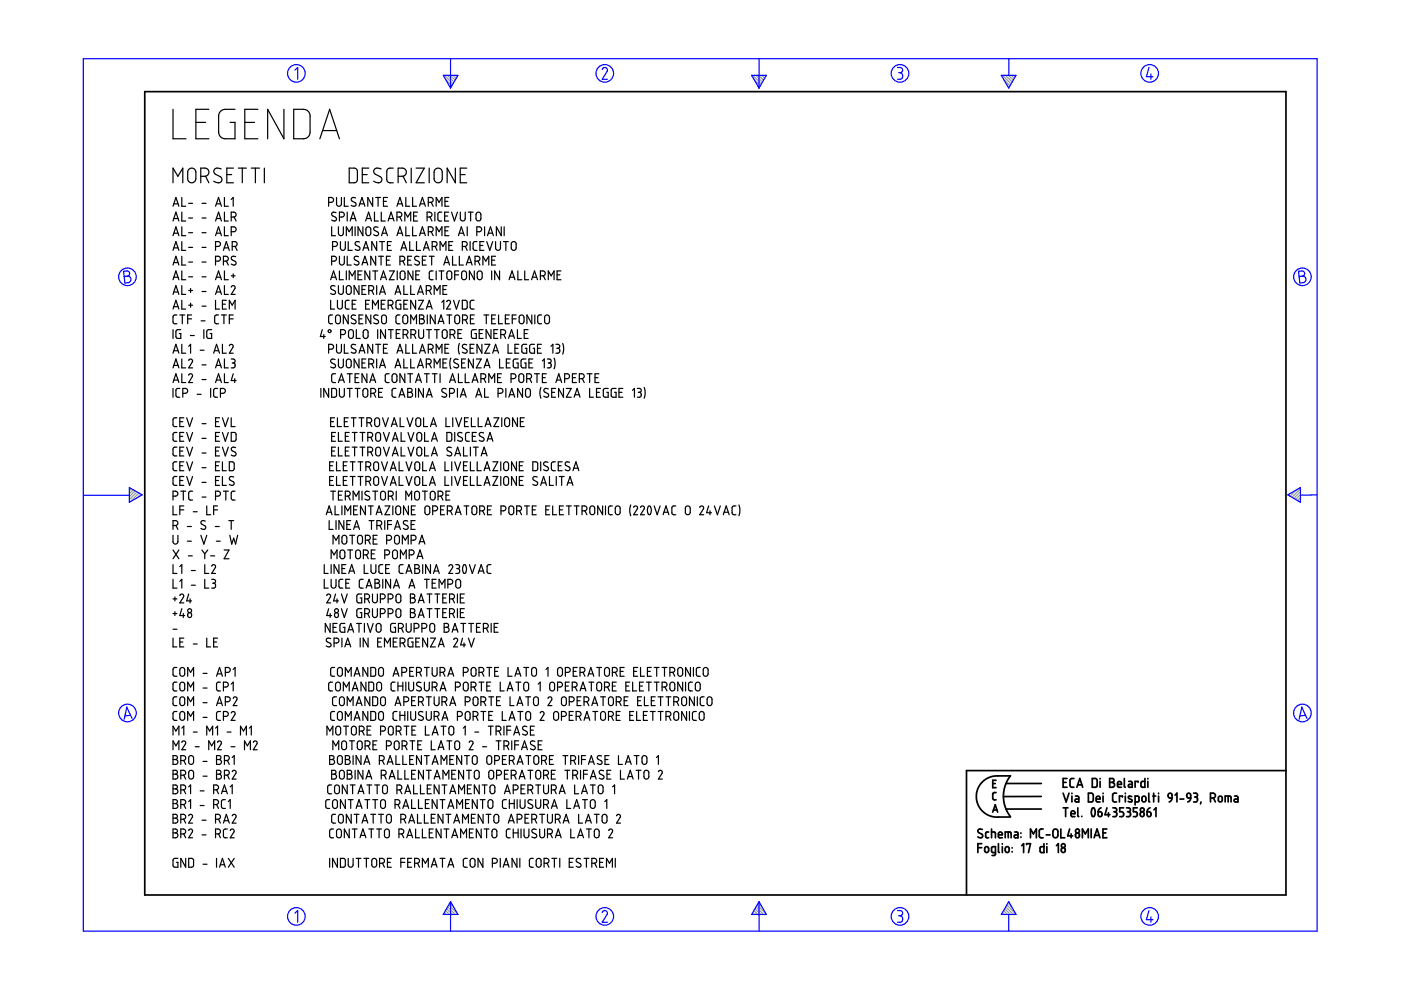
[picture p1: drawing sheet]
<svg xmlns="http://www.w3.org/2000/svg" width="297mm" height="210mm" viewBox="0 0 297 210" stroke-linecap="round" stroke-linejoin="round" font-family="sans-serif">
<g fill="none" stroke="#6c9" stroke-width=".25">
<path d="M94.2 16l1.8 1.8M94.5 16.8l1.3 1.4M94.8 16l1.5 1.4M95.3 18.3l.3 .3M95.5 16l1 1M96.1 16l.6 .6M96.7 16l.3 .2M159.6 16l1.8 1.8M159.9 16.8l1.3 1.4M160.3 16l1.4 1.4M160.7 18.3l.3 .3M160.9 16l1 1"/>
<path d="M161.5 16l.6 .6M162.1 16l.2 .2M212.6 16l1.8 1.8M212.8 16.8l1.3 1.4M213.2 16l1.4 1.4M213.7 18.3l.2 .3M213.8 16l1 1M214.4 16l.7 .6M215.1 16l.2 .2M27.5 103.4h-.1M27.9 103.6l-.5 .4M28.3 103.8l-.9 .9"/>
<path d="M28.7 104.1l-1.3 1.2M29 104.3l-1.6 1.6M29.4 104.5l-1.8 1.9M29.8 104.8l-.8 .8M273.4 104.7l-.3 .3M274.9 103.9l-1.4 1.3M275.7 103.6l-1.8 1.9M275.7 106.1l-.2 .3M275.7 105.5l-.6 .6M275.7 104.9l-1 1M275.7 104.2l-1.4 1.5M94 193.8v.1"/>
<path d="M94.2 193.5l.4 .4M94.4 193.1l.9 .8M94.7 192.7l1.2 1.2M94.9 192.3l1.6 1.6M95.1 191.9l1.9 1.9M95.4 191.5l.8 .8M159.4 193.8v.1M159.6 193.5l.4 .4M159.9 193.1l.8 .8M160.1 192.7l1.2 1.2M160.3 192.3l1.6 1.6M160.5 191.9l1.9 1.9"/>
<path d="M160.8 191.5l.8 .8M212.3 193.8v.1M212.6 193.5l.4 .4M212.8 193.1l.8 .8M213 192.7l1.2 1.2M213.2 192.3l1.6 1.6M213.5 191.9l1.8 1.9M213.7 191.5l.8 .8"/>
</g>
<g fill="none" stroke="#00f" stroke-width=".25">
<path d="M17.7 12.4h261.6v185h-261.6zM62.5 14.9l.6-.6v2.5M94 16h3.1l-1.6 2.7zM95.5 12.4v6.3M127.7 14.7l.5-.4 .5 .3v.5l-1 1.7h1.1M159.4 16h3.1l-1.6 2.7zM160.9 12.4v6.3M190.3 14.3h.7l.3 .3v.6l-.5 .2M190.5 15.4h.3M190.8 15.4l.5 .3v.7l-.3 .4h-.7M212.3 16h3.1l-1.5 2.7zM213.9 12.5v3.5"/>
<path d="M243.6 14.3l-.5 2h1.4M244 15.7v1.1M26.2 57.5l.9-.1 .3 .3 .1 .5-.5 .3 .5 .2 .3 .4-.1 .3-.3 .5-.9 .1zM27 58.5l-.7 .1M275.3 57.5l.9-.1 .3 .3 .1 .5-.5 .3 .5 .2 .3 .4-.1 .4-.2 .3-1 .2zM276.1 58.5l-.7 .1M17.8 105h9.6M27.4 103.4l2.7 1.5-2.7 1.6zM273 104.9l2.7-1.5v3.1zM279.3 104.9l-3.6 .1M27.7 151.7l-1.2 .1M28 152.3l-1.1-2.4-.6 2.6"/>
<path d="M276.8 151.7l-1.2 .1M277.1 152.3l-1.1-2.4-.6 2.6M62.5 193.6l.6-.5v2.4M95.5 191.2v6.2M95.5 191.2l1.6 2.7h-3.1zM127.7 193.5l.1-.3 .5-.1 .5 .4-.1 .4-1 1.6h1.1M160.9 191.2v6.2M160.9 191.2l1.6 2.7h-3.1zM190.3 193.1h.6l.4 .2v.5l-.5 .4M190.5 194.2h.3M190.8 194.2l.5 .3v.7l-.4 .3h-.6M213.9 191.2l1.5 2.7h-3.1z"/>
<path d="M213.9 193.9v3.5M243.6 193.1l-.5 1.9h1.4M244 194.4v1.1"/>
<circle cx="62.8" cy="15.6" r="1.87"/>
<circle cx="128.2" cy="15.6" r="1.87"/>
<circle cx="190.8" cy="15.6" r="1.87"/>
<circle cx="243.8" cy="15.6" r="1.87"/>
<circle cx="27" cy="58.7" r="1.87"/>
<circle cx="276.1" cy="58.7" r="1.87"/>
<circle cx="27" cy="151.2" r="1.87"/>
<circle cx="276.1" cy="151.2" r="1.87"/>
<circle cx="62.8" cy="194.3" r="1.87"/>
<circle cx="128.2" cy="194.3" r="1.87"/>
<circle cx="190.8" cy="194.3" r="1.87"/>
<circle cx="243.8" cy="194.3" r="1.87"/>
</g>
<g fill="none" stroke="#000" stroke-width=".36">
<path d="M30.7 19.4h241.9v170.4h-241.9zM207.3 179.7h.9M208.2 178.9h-.9v1.9M208.3 175.9l-.7-.1-.3 .5 1 .7v.4l-.2 .2-.8-.2M208.9 179.6l.4-.1 .3 .3v.7l-.3 .2h-.3l-.2-.2zM209.6 176.4h-.4l-.2 .3v.8l.2 .1h.4M210.2 176.4l.8 .1 .1 1.1M210.2 175.8v1.8M210.5 166.1h.5M210.5 172.2l.5-1.6 .5 1.6M210.6 171.7h.8M211.2 168h-.4l-.3 .3v1.1l.7 .2"/>
<path d="M211.2 165.4h-.7v1.6h.7M211.7 177h.8l-.1-.5-.4-.1-.2 .2-.1 .8 .2 .2h.6M211.7 178.9v1.7l.2 .2M212.5 178.9v.1M212.5 179.5v1.3M213.1 177.6v-1.2h1.1l.2 .2v1M213.3 179.6l.4-.1 .3 .3v.7l-.3 .2h-.3l-.3-.2zM213.3 166.1h7.5M213.3 171.5h7.5M213.8 176.4v1.2M214.2 164.5h-3.5l-.9 .3-.9 .5-.7 .6-.7 .9-.4 1-.1 1.1 .1 1.1 .4 .9 .7 1 .8 .6 .8 .5 .9 .2h3.5M214.2 164.5l-1 1.7-.5 2.2 .1 1.3 .3 1.3 1.1 2.1"/>
<path d="M214.6 179.7v.1M215.1 176.4h.5l.2 .3v.9h-.5a.31 .31 0 0 1-.3-.3 .31 .31 0 0 1 .3-.3h.5M216.5 176.6v.1M216.5 177.4v.1M216.6 179.3l.4-.4v1.9M217.7 179.1v-.2h.8l-.4 1.9M218.5 177.6v-1.8l.6 1 .6-1v1.8M220.8 168.9h-8.1M221.2 175.8h-.6l-.3 .3 .1 1.3 .2 .2h.6M221.3 178.9v1.9l-.6-.1-.2-.2v-.8l.2-.2h.6M221.8 177h.8M222 178.9v.1"/>
<path d="M222 179.5v1.3M223.4 176l.4-.2 .4 .2 .1 1.1-.3 .5h-.4l-.3-.3-.1-1zM224 179.3l.4-.4v1.9M224.9 175.8v1.8h.8M225.1 179.9l.2-.2 .5 .2v.7l-.4 .2-.3-.2zM225.4 165.9h.6M225.4 168.2l.6 1.8 .7-1.8M225.4 171.3h1M225.9 171.3v1.8M226.2 165.1h-.8v1.8h.8M226.8 175.8l-.4 1.4h1M227.1 172.5h.8l-.1-.5-.4-.1-.3 .2v.8l.2 .2h.6"/>
<path d="M227.1 176.8v.8M227.3 168.2v.1M227.3 168.8v1.2M227.7 165.1h-.6l-.2 .3v1.4l.3 .1h.5M228 168.8h.5l.2 .2v1h-.5a.31 .31 0 0 1-.3-.3 .31 .31 0 0 1 .3-.3h.5M228.1 176.8l.4-.2 .3 .2 .1 .5-.2 .2-.4 .1-.2-.1zM228.3 166.9l.6-1.8 .7 1.8M228.5 166.4h.9M228.5 171.3v1.7l.2 .1M229.4 173.1h.1M229.5 177.6v-1.8l.6 1 .6-1v1.8M230.8 168.2h.7l.3 .3v1.2l-.3 .3h-.7z"/>
<path d="M231.4 175.8v1.8M231.6 165.1h.7l.3 .2v1.3l-.2 .3h-.8zM231.6 171.4a.53 .53 0 0 1 .5 .2 .53 .53 0 0 1 .1 .5l-.1 .7a.34 .34 0 0 1-.4 .3 .34 .34 0 0 1-.3-.4v-.6zM232 177.6l.6-1.8 .6 1.8M232.2 177.1h.8M232.4 169.4h.8v-.3l-.2-.3-.5 .1-.1 .9 .2 .2h.6M232.8 172.1h.6l.2 .2 .1 .5-.2 .3h-.3l-.3-.1zM233.2 165.1v.1M233.2 165.7v1.2M233.4 171.3l-.4 .3-.2 .5M233.8 176.6h.7M233.9 168.2v.1"/>
<path d="M233.9 168.8v1.2M234.7 175.8h-.9v1.8h.9M234.7 171.3l-.4 1.4h1M235 172.3v.8M235.3 165.1h.6l.3 .3-.1 .4-.3 .1 .4 .1 .1 .3-.1 .4-.3 .2h-.6zM235.3 165.9h.5M235.9 171.3h.7l.1 .2 .1 .3-.4 .3M236.2 172.1h.2M236.4 172.1l.3 .2 .1 .5-.3 .3h-.6M236.7 168.2h-.5l-.3 .3v1.3l.3 .2h.5M236.9 166.3h.9l-.2-.5-.3-.1-.3 .1-.1 .9 .2 .2h.7M238 169v-.2h-.7v1.2"/>
<path d="M238.2 171.3h-.8v.8h.6l.2 .4-.1 .6h-.7M238.4 165.1v1.7l.2 .1M238.6 168.2v.1M238.6 168.8v1.2M238.8 171.3h.5l.3 .2v.4l-.3 .2M239.1 172.1h.2M239.3 172.1l.4 .3-.1 .5-.2 .2h-.6M239.3 165.7h.5l.3 .2v1h-.6a.31 .31 0 0 1-.3-.3 .31 .31 0 0 1 .3-.3h.6M239.9 168.9l-.2-.1a.29 .29 0 0 0-.4 .1 .29 .29 0 0 0 .1 .4l.5 .2a.33 .33 0 0 1 0 .5 .33 .33 0 0 1-.5 0l-.2-.1M240.7 170l.7-.1 .1-.9-.2-.2h-.6v1.9M241.1 171.3h-.8v.8h.6l.2 .3-.1 .7h-.7M241.3 165.9v-.2h-.6v1.2"/>
<path d="M241.9 172.3l.2-.2 .4 .2 .1 .5-.1 .2-.4 .1-.2-.1zM242.2 169l.2-.2 .4 .1 .2 .8-.2 .2-.4 .1-.3-.2zM242.7 165.1v1.8h-.6l-.2-.2 .1-.9 .2-.1h.5M243.2 172.1l.7 .2v.7l-.4 .1-.2-.1zM243.4 165.1v.1M243.4 165.7v1.2M243.6 168.2v1.6l.2 .2M243.8 171.3l-.4 .3-.2 .5M244.4 168.8h.6M244.6 168.2v1.8M244.7 171.7l.4-.4v1.8M245.6 168.2v.1"/>
<path d="M245.6 168.8v1.2M247.7 168.4l.3-.2 .4 .1 .1 .9-.7-.1zM248.5 169.2l-.2 .5-.4 .3M249.1 168.6l.4-.4v1.8M250.2 169.4h.8M251.7 168.3l.3-.1 .3 .1 .2 .9h-.6l-.2-.2zM252.5 169.2l-.2 .5-.5 .3M253.1 168.2l.7 .1 .1 .4-.4 .3M253.3 169h.2M253.5 169l.4 .2v.5l-.2 .3h-.6M254.6 170l-.1 .5M256.6 169.2l.9-.1 .2-.3-.1-.4-.4-.2h-.6v1.8"/>
<path d="M257.3 169.2l.4 .8M258.4 169l.2-.2 .4 .1 .1 .8-.1 .2-.4 .1-.3-.2zM259.8 170v-1.2l1.1 .1 .1 1.1M260.4 168.8v1.2M261.7 168.8h.6l.2 .3v.9h-.6a.31 .31 0 0 1-.3-.3 .31 .31 0 0 1 .3-.3h.6M272.6 163.4h-67.7v26.4M211.1 180.8h-.6l-.3-.2 .1-1 .8-.1-.1 1.7-.2 .2h-.5M214.6 180.6v.1"/>
<circle cx="225.4" cy="179.3" r=".42"/>
<circle cx="228.4" cy="176.2" r=".41"/>
<circle cx="242.2" cy="171.7" r=".42"/>
</g>
<g fill="none" stroke="#000" stroke-width=".25">
<path d="M36.7 23.2v6.2h2.7M36.7 38.8v-3.2l1 1.8 1.1-1.8v3.2M40.1 35.9l.4-.3 .5 .1 .5 .6v1.8l-.2 .4-.4 .2h-.5l-.6-.5v-1.8zM41.5 26h2.1M42.6 37.4h1l.5-.3 .2-.8-.3-.5-.4-.2h-1v3.2M43.6 37.4l.7 1.4M44.3 23.2h-2.8v6.2h2.8M46.9 35.8l-1.1-.1-.3 .2-.2 .5 .3 .5 1.3 .7 .2 .4-.2 .5-.3 .2-.4 .1-.9-.4M48.1 37h1M49.5 35.6h-1.4v3.2h1.4M49.8 23.2h-2.4l-.5 .2-.4 .5-.1 .6v3.8l.2 .5 .5 .5 .5 .1h2.2v-3.4h-1M50.5 35.6h1.7"/>
<path d="M51.4 35.6v3.2M51.9 26h2.1M53.3 35.6h1.7M54.1 35.6v3.2M54.7 23.2h-2.8v6.2h2.8M56 35.6v3.2M60.2 23.2v6.2l-3.5-6.2v6.2M62.3 23.2l2.5 .1 .4 .2 .4 .5 .1 4.3-.3 .6-.5 .4-2.6 .1zM67.8 29.4l2.1-6.2 2.1 6.2M68.4 27.7h3M74 35.6l1.3 .1 .4 .4 .1 2.2-.5 .4-1.3 .1zM76.8 37h1.1"/>
<path d="M78.2 35.6h-1.4v3.2h1.4M80.8 35.8l-1.1-.1-.3 .2-.2 .5 .3 .5 1.3 .8 .2 .3-.1 .4-.6 .4-1.1-.4M83.4 35.6l-.9 .1-.3 .2-.2 .4 .1 2.1 .5 .4h.8M84.4 37.4h1l.6-.3 .1-.7-.2-.6-.5-.2h-1v3.2M85.4 37.4l.7 1.4M87.2 35.6v3.2M88.2 35.6h1.8l-1.8 3.2h1.8M91 35.6v3.2M92.2 36l.4-.3 .4-.1 .5 .2 .2 .4v1.9l-.5 .6h-.6l-.5-.5-.1-1.8zM96.5 35.6v3.2l-1.7-3.2v3.2M97.6 37h1M99 35.6h-1.4v3.2h1.4"/>
<path d="M36.7 43.7l.6-1.8 .6 1.8M36.7 46.9l.6-1.9 .6 1.9M36.7 50l.6-1.9 .6 1.9M36.7 53.1l.6-1.9 .6 1.9M36.7 56.2l.6-1.9 .6 1.9M36.7 59.3l.6-1.9 .6 1.9M36.9 43.2h.8M36.9 46.3h.8M36.9 49.4h.8M36.9 52.6h.8M36.9 55.7h.8M36.9 58.8h.8"/>
<path d="M38.5 41.9v1.8h.9M38.5 45v1.9h.9M38.5 48.1v1.9h.9M38.5 51.2v1.9h.9M38.5 54.3v1.9h.9M38.5 57.4v1.9h.9M40 43.1h.8M40 46.2h.8M40 49.3h.8M40 52.5h.8M40 55.6h.8M40 58.7h.8"/>
<path d="M42.8 43.1h.9M42.8 46.2h.9M42.8 49.3h.9M42.8 52.5h.9M42.8 55.6h.9M42.8 58.7h.9M45.7 52.3l.9-.2 .1-.5-.1-.3-.9-.1v1.9M45.7 55.4l.9-.2 .1-.5-.1-.3-.9-.1v1.9M45.7 43.7l.6-1.8 .6 1.8M45.7 46.9l.6-1.9 .6 1.9M45.7 50l.6-1.9 .6 1.9M45.7 59.3l.6-1.9 .6 1.9"/>
<path d="M45.9 43.2h.9M45.9 46.3h.9M45.9 49.4h.9M45.9 58.8h.9M47.4 55.4h.5l.4-.3 .1-.3-.2-.4-.8-.1v1.9M47.4 53.1l.6-1.9 .6 1.9M47.5 52.6h.9M47.6 41.9v1.8h.8M47.6 45v1.9h.8M47.6 48.1v1.9h.8M47.6 57.4v1.9h.8M48 55.4l.4 .8"/>
<path d="M49 46l.9-.1 .2-.3-.1-.4-.4-.2h-.6v1.9M49 49.1l.9-.1 .2-.3-.1-.4-.3-.2h-.7v1.9M49 42.3l.4-.4v1.8M49 58.5h.8M49.2 52.3l.7-.1 .3-.2 .1-.4-.2-.3-.9-.1v1.9M49.4 58.1v.8M49.6 46l.5 .9M49.8 52.2l.5 .9M50 54.4h-.7l-.3 .4 .2 .3 .8 .4v.5l-.5 .2-.5-.2M69.7 42.9l.8-.1 .2-.3-.1-.5-.9-.1v1.8M70.1 59.3l.6-1.9 .7 1.9M70.3 58.8h.9"/>
<path d="M70.3 55.4l.9-.2 .2-.4-.2-.4-.9-.1v1.9M70.3 48.1v1.9h.8M70.5 52.3l.9-.2 .1-.5-.1-.3-.9-.1v1.9M71.2 45.1l-.6-.1-.2 .2-.1 .3 .9 .6 .1 .6-.4 .2-.6-.2M71.4 41.9v1.4l.3 .4 .5-.1 .2-.2v-1.5M71.8 48.1v1.4l.1 .3 .3 .2 .6-.4v-1.5M72 46l.9-.1 .1-.3-.1-.5-.9-.1v1.9M72 54.3v1.5l.2 .3 .2 .1 .4-.1 .2-.3v-1.5M72 57.4v1.9h.8M72.2 51.2v1.5l.4 .4 .4-.1 .2-.3v-1.5M73 41.9v1.8h.8M73.4 50v-1.9l.6 1 .7-1v1.9"/>
<path d="M73.4 57.4v1.9M73.6 45v1.9M73.6 54.3v1.9h.9M73.8 51.2v1.9h.9M74 59.3v-1.9l.7 1.1 .6-1.1v1.9M74.3 46.9l.6-1.9 .6 1.9M74.4 46.3h.9M75.3 48.1v1.9M75.4 42l-.7-.1-.2 .5 .9 .7v.5l-.5 .1-.4-.2M75.9 58.3h.6M76 54.4h-.7l-.2 .4 .2 .3 .7 .4 .1 .5-.5 .2-.5-.2M76.1 43.7l.7-1.8 .6 1.8"/>
<path d="M76.2 51.3l-.6-.1-.3 .5 .1 .2 .8 .5 .1 .5-.4 .2-.6-.2M76.3 43.2h.9M76.8 57.4h-.9v1.9h.9M76.8 56.2l.6-1.9 .6 1.9M76.9 55.7h.9M76.9 48.1v1.9l-1-1.9v1.9M76.9 53.1l.7-1.9 .6 1.9M77.1 52.6h.9M77.5 46.9l.6-1.9 .7 1.9M77.7 46.3h.9M77.7 48.2l.5-.1 .4 .4v1l-.3 .5-.5-.1-.2-.3v-1.1zM78.4 57.4v1.9l-1-1.9v1.9"/>
<path d="M79 41.9v1.8l-1-1.8v1.8M79 57.4h1.1M79.4 45v1.9h.8M79.5 57.4v1.9M79.7 41.9h1M79.7 54.3v1.9l-1.1-1.9v1.9M79.9 51.2v1.9l-1.1-1.9v1.9M80.2 48.2l-.7-.1-.3 .4 .2 .3 .8 .5v.4l-.3 .3-.7-.2M80.2 41.9v1.8M80.3 54.3h1M80.5 51.2h1M80.7 59.3l.6-1.9 .6 1.9"/>
<path d="M80.8 54.3v1.9M80.8 45v1.9h.9M80.9 58.8h.9M80.9 50l.6-1.9 .6 1.9M81 51.2v1.9M81.1 49.4h.9M81.3 42.7h.6M81.9 55.2h.6M82.1 41.9h-.8v1.8h.8M82.1 52h.7M82.3 46.9l.6-1.9 .6 1.9M82.5 46.3h.9"/>
<path d="M82.5 57.4h1.1l-1.1 1.9h1.1M82.8 54.3h-.9v1.9h.9M83 51.2h-.9v1.9h.9M84.2 46l.9-.1 .1-.3-.1-.4-.3-.2h-.6v1.9M84.2 43.7l.6-1.8 .6 1.8M84.2 50l.6-1.9 .6 1.9M84.2 57.4v1.9M84.3 43.2h.9M84.3 49.4h.9M84.8 46l.4 .9M84.8 55.4h.5l.4-.3 .1-.3-.2-.4-.8-.1v1.9M85 57.6l.4-.2 .5 .4v1.1l-.4 .4h-.4l-.2-.4-.1-1z"/>
<path d="M85 53.1l.6-1.9 .6 1.9M85.2 52.6h.9M85.4 55.4l.4 .8M85.8 46.9v-1.9l.6 1 .7-1v1.9M86 41.9v1.8h.9M86 48.1v1.9h.9M86.4 55.2h.7M86.9 51.2v1.9h.8M87.3 54.3h-.9v1.9h.9M87.5 41.9v1.8h.8M87.5 48.1v1.9h.8M87.5 57.4v1.9l-1-1.9v1.9"/>
<path d="M87.7 45.8h.6M88.2 58.3h.6M88.3 51.2v1.9h.9M88.5 45h-.8v1.9h.8M88.8 54.4h-.6l-.3 .4 .2 .3 .8 .4v.5l-.5 .2-.5-.2M88.9 43.7l.7-1.8 .6 1.8M88.9 50l.7-1.9 .6 1.9M89 57.4h-.8v1.9h.8M89.1 43.2h.9M89.1 49.4h.9M89.6 55.2h.6M89.8 53.1l.6-1.9 .6 1.9"/>
<path d="M89.9 52.6h.9M90.4 54.3h-.8v1.9h.8M90.6 46l.8-.1 .2-.3-.2-.5-.8-.1v1.9M90.8 42.9l.9-.1 .1-.3-.1-.5-.9-.1v1.8M90.8 49.1h.7l.3-.2v-.4l-.1-.3-.9-.1v1.9M91 54.3h1.1M91.2 46l.4 .9M91.4 42.9l.4 .8M91.4 49.1l.4 .9M91.5 54.3v1.9M91.6 52.3l.9-.2 .2-.5-.2-.3-.9-.1v1.9M91.8 57.4l-.5 .1-.3 .3 .1 1.3 .7 .2"/>
<path d="M92.2 45v1.9M92.3 52.2l.4 .9M92.5 43.7v-1.8l.6 1 .6-1v1.8M92.5 50v-1.9l.6 1 .6-1v1.9M92.5 57.4v1.9M93.1 57.4h1M93.3 53.1v-1.9l.6 1.1 .7-1.1v1.9M93.6 57.4v1.9M93.7 45h-.6l-.3 .3 .1 1.3 .2 .2 .6 .1M94.1 56.2l.6-1.9 .6 1.9M94.3 55.7h.8M94.3 45.8h.6"/>
<path d="M94.3 42.7h.7M94.3 48.9h.7M94.9 57.6l.5-.1 .4 .3v1.1l-.4 .4h-.3l-.3-.3-.1-1.1zM95.1 45h-.8v1.9h.8M95.2 41.9h-.9v1.8h.9M95.2 48.1h-.9v1.9h.9M95.2 52h.6M95.7 45l.7 1.9 .6-1.9M95.9 54.3v1.9h.9M96 51.2h-.8v1.9h.8M96.4 58.3h.8M97.2 50l.6-1.9 .6 1.9"/>
<path d="M97.2 57.4h-.8v1.9M97.4 49.4h.9M97.4 54.3v1.9h.8M97.6 45v1.5l.5 .4 .5-.4v-1.5M98 57.7l.5-.3 .4 .4v1.1l-.4 .4-.4-.1-.2-.3zM98 52.3l.7-.1 .3-.2 .1-.3-.3-.4-.8-.1v1.9M98.6 52.2l.5 .9M98.8 56.2l.7-1.9 .6 1.9M99 55.7h.9M99.1 48.1v1.9M99.3 45h1M99.7 51.2v1.9"/>
<path d="M99.8 45v1.9M100.6 57.4v1.9l-1.1-1.9v1.9M100.7 55.4l.9-.2 .1-.5-.1-.3-.9-.1v1.9M101 45.2l.5-.2 .5 .4v1l-.4 .4h-.3l-.3-.3-.1-1.1zM101.1 49.1l.9-.1 .1-.4-.1-.3-.3-.2h-.6v1.9M101.1 51.2h-.5l-.3 .3 .1 1.4 .2 .2h.5M101.3 57.6l.6-.1 .3 .3v1.1l-.3 .4h-.4l-.3-.3v-1.1zM101.3 55.4l.4 .8M101.7 52h.7M102.4 56.2v-1.9l.6 1.1 .6-1.1v1.9M102.6 51.2h-.9v1.9h.9M102.7 48.1v1.9"/>
<path d="M103.2 51.2l.6 1.9 .7-1.9M103.4 50l.6-1.9 .6 1.9M103.5 49.4h.9M104.2 55.2h.7M104.2 57.4v1.9M105.1 51.2v1.4l.1 .3 .3 .2 .6-.4v-1.5M105.1 54.3h-.9v1.9h.9M105.9 57.4v1.9l-1-1.9v1.9M106.3 48.1v1.9l-1.1-1.9v1.9M106.7 51.2h1.1M106.9 48.1v1.9M107.3 51.2v1.9"/>
<path d="M107.9 59.3l.7-1.9 .6 1.9M108.1 58.8h.9M108.5 51.4l.6-.2 .3 .4v1.1l-.3 .4-.4-.1-.3-.2v-1.1zM109.8 57.4v1.9h.8M111.3 57.4v1.9h.8M112.7 59.3l.6-1.9 .7 1.9M112.9 58.8h.9M114.6 58.5l.8-.1 .2-.3-.1-.4-.3-.3h-.6v1.9M115.2 58.5l.4 .8M116.2 59.3v-1.9l.7 1.1 .6-1.1v1.9M118.1 58.3h.6M118.9 57.4h-.8v1.9h.8"/>
<path d="M36.7 69.9v1.9M36.7 62.4l.6-1.8 .6 1.8M36.7 65.5l.6-1.8 .6 1.8M36.7 74.9l.6-1.9 .6 1.9M36.7 78l.6-1.9 .6 1.9M36.9 61.9h.8M36.9 65h.8M36.9 74.4h.8M36.9 77.5h.8M37.5 66.8h-.5l-.3 .3v1.3l.3 .2h.5M38.1 66.8h1.1M38.3 69.9h-.7l-.3 .3v1.2l.2 .3 .8 .1v-1.1h-.3"/>
<path d="M38.5 60.6v1.8h.9M38.5 63.7v1.8h.9M38.5 73v1.9h.9M38.5 76.1v1.9h.9M38.5 79.2v1.9h.9M38.7 66.8v1.8M39.8 67.6h.8M40 76.4l.4-.3 .4 .4-.8 1.5h.8M40 79.5l.3-.2 .2-.1 .3 .4-.8 1.5h.8M40 61.6h.8M40 73.4l.4-.4v1.9M40 64.7h.8"/>
<path d="M40.4 71.1h.8M40.4 61.2v.8M40.4 64.3v.8M40.6 66.8h-.8v1.8M42.4 74.3h.9M42.7 68h.8M42.8 61.8h.9M42.8 64.9h.9M42.8 77.4h.9M43.2 69.9v1.9M44.9 69.9h-.8l-.2 .3-.1 1.2 .2 .3 .9 .1v-1.1h-.3M45.3 74.9l.6-1.9 .6 1.9"/>
<path d="M45.5 74.4h.9M45.7 63.7v1.8h.8M45.7 62.4l.6-1.8 .6 1.8M45.7 78l.6-1.9 .6 1.9M45.9 61.9h.9M45.9 77.5h.9M46.3 66.8h-.5l-.3 .3v1.3l.3 .2h.5M46.9 66.8h1.1M47.2 73v1.9h.8M47.2 64.5h.6M47.5 66.8v1.8M47.6 60.6v1.8h.8"/>
<path d="M47.6 76.1v1.9h.8M47.6 79.2v1.9h.8M48 63.7h-.8v1.8h.8M48.6 73.3l.4-.3 .4 .2v.4l-.8 1.3h.8M48.6 65.5v-1.8l.6 1 .6-1v1.8M48.6 67.6h.8M49 60.9l.3-.3 .5 .1v.4l-.8 1.3h.8M49 76.1h.6l.2 .2v.4l-.4 .3M49.2 77h.2M49.4 77l.4 .2v.6l-.2 .2h-.6M49.4 66.8h-.8v1.8M49.4 79.2l-.4 1.5h1.1"/>
<path d="M68.3 69.9l-.4 1.5h1.1M68.6 70.9v.9M69.7 74l.9-.1 .1-.5-.1-.2-.9-.2v1.9M70.1 63.7v1.8h.8M70.5 66.8h-.5l-.3 .3v1.3l.3 .2h.5M71 60.7l-.6-.1-.3 .5 1 .6v.5l-.5 .2-.5-.2M71 76.2l-.6-.1-.3 .5 1 .7v.5l-.3 .2-.7-.2M71.1 79.2h-.5l-.3 .3 .1 1.4 .3 .2h.4M71.2 67l.5-.2 .5 .3v1.1l-.3 .4h-.4l-.3-.3zM71.4 73v1.5l.1 .2 .4 .2 .5-.4v-1.5M71.5 63.7v1.4l.1 .2 .4 .2h.3l.3-.3v-1.5M71.8 60.6v1.4l.4 .4h.4l.2-.4v-1.4"/>
<path d="M71.8 76.1v1.4l.1 .3 .3 .2 .6-.3v-1.6M72.2 70.9l.9-.1 .2-.3-.1-.4-.4-.2h-.6v1.9M73 73v1.9h.8M73.5 60.8l.5-.2 .4 .3v1.2l-.3 .3h-.4l-.3-.4zM73.5 76.3l.5-.2 .4 .3 .1 1.1-.4 .5-.4-.1-.3-.3zM73.6 79.2h1.1M73.8 66.8v1.8l-1-1.8v1.8M74 70.1l.5-.2 .4 .3v1.1l-.3 .4h-.4l-.3-.3zM74 63.7h-.6l-.2 .3 .1 1.4 .2 .1h.5M74.1 79.2v1.9M74.7 64.5h.6M75.4 66.9l-.6-.1-.3 .2v.3l.9 .7v.5l-.5 .1-.4-.1"/>
<path d="M75.4 73.1l-.7-.1-.2 .5 .9 .7 .1 .4-.4 .3-.6-.2M75.5 63.7h-.8v1.8h.8M75.5 69.9v1.9h.9M76.1 79.2h-.8v1.9h.8M76.1 60.6v1.8l-1-1.8v1.8M76.1 76.1v1.9l-1-1.9v1.9M76.1 67.6h.7M76.1 74.9l.7-1.9 .6 1.9M76.3 74.4h.9M76.8 61.4h.6M76.8 77h.6M76.9 66.8h-.8v1.8h.8"/>
<path d="M77.2 70l.5-.1 .3 .4v1l-.3 .4-.3 .1-.4-.4v-1.1zM77.5 64.5h.6M77.6 60.6h-.8v1.8h.8M77.6 76.1h-.8v1.9h.8M77.8 79.2v1.9l-1-1.9v1.9M78.2 61.6l.8-.1 .2-.3-.1-.4-.3-.2h-.6v1.8M78.2 77.2l.9-.2 .1-.3-.1-.4-.2-.2h-.7v1.9M78.4 63.7h-.9v1.8h.9M78.6 66.8v1.8l-1-1.8v1.8M78.8 61.6l.4 .8M78.8 77.2l.4 .8M79 65.5v-1.8l.6 1 .6-1v1.8"/>
<path d="M79 73v1.9l-1-1.9v1.9M79.7 73h1M79.9 60.6v1.8M79.9 76.1v1.9M80.1 69.9v1.9M80.2 66.9l-.6-.1-.4 .4 .2 .3 .8 .4v.6l-.5 .1-.5-.1M80.2 73v1.9M80.5 62.4l.6-1.8 .6 1.8M80.5 78l.6-1.9 .6 1.9M80.6 61.9h1M80.6 77.5h1M80.8 64.5h.7"/>
<path d="M81 67l.5-.2 .4 .3v1.1l-.3 .4h-.4l-.3-.3zM81.3 73.9h.6M81.7 63.7h-.9v1.8h.9M81.7 69.9v1.9l-1-1.9v1.9M82.1 73h-.8v1.9h.8M82.3 64.7h.6l.3-.2 .1-.4-.2-.3-.8-.1v1.8M82.3 69.9h1.1M82.5 79.2h-.5l-.3 .3v1.4l.2 .2h.6M82.9 69.9v1.9M82.9 64.7l.4 .8M83.2 79.4l.6-.2 .4 .4v1.1l-.4 .4-.4-.1-.3-.2zM83.8 62.4l.6-1.8 .6 1.8"/>
<path d="M83.8 78l.6-1.9 .6 1.9M83.9 61.9h.9M83.9 77.5h.9M84 70.7h.6M84.2 74.9l.6-1.9 .6 1.9M84.3 74.4h.9M84.8 66.8h-.5l-.4 .4 .1 1.2 .3 .2h.5M84.8 69.9h-.8v1.9h.8M85 63.7h-.7l-.3 .2v1.4l.3 .2h.7v-1h-.3M85.5 70.9l.9-.1 .1-.4-.1-.3-.4-.2h-.5v1.9M85.6 66.9l.4-.1 .4 .3v1.1l-.3 .4h-.4l-.3-.3v-1.1zM85.6 60.6v1.8h.8"/>
<path d="M85.6 76.1v1.9h.8M85.6 64.5h.6M85.8 79.2v1.9l-1-1.9v1.9M86 73v1.9h.9M86.1 70.9l.4 .9M86.4 63.7h-.8v1.8h.8M86.4 79.2h1.1M87 79.2v1.9M87.1 60.6v1.8h.8M87.1 68.6v-1.8l.6 1 .6-1v1.8M87.1 76.1v1.9h.8M87.1 70.9l.9-.1 .2-.3-.2-.5-.9-.1v1.9"/>
<path d="M87.5 73v1.9h.8M87.7 70.9l.5 .9M88.1 63.7v1.8l-1-1.8v1.8M88.5 62.4l.7-1.8 .6 1.8M88.5 78l.7-1.9 .6 1.9M88.7 61.9h.9M88.7 77.5h.9M88.7 63.7h1.1l-1.1 1.8h1.1M88.8 69.9v1.5l.4 .4 .4-.1 .2-.3v-1.5M88.9 66.8h.6l.4 .3-.1 .4-.3 .1 .3 .2 .2 .4-.4 .4h-.7zM88.9 67.6h.6M88.9 74.9l.7-1.9 .6 1.9"/>
<path d="M89.1 74.4h.9M90 79.2h1M90.4 61.6l.8-.1 .2-.4-.1-.4-.3-.1h-.6v1.8M90.4 77.2l.9-.2 .1-.4-.1-.3-.2-.2h-.7v1.9M90.4 65.5l.6-1.8 .6 1.8M90.4 69.9h1.1M90.5 79.2v1.9M90.6 65h.9M90.6 66.8v1.8M90.8 74h.7l.3-.2v-.4l-.1-.2-.9-.2v1.9M91 69.9v1.9M91 61.6l.4 .8"/>
<path d="M91 77.2l.4 .8M91.4 74l.4 .9M91.6 79.2h1.1M92.1 62.4v-1.8l.6 1 .6-1v1.8M92.1 78v-1.9l.6 1.1 .6-1.1v1.9M92.1 69.9h1M92.2 79.2v1.9M92.3 66.8v1.8l-1.1-1.8v1.8M92.5 74.9v-1.9l.6 1 .6-1v1.9M92.6 69.9v1.9M92.9 68.6l.6-1.8 .6 1.8M93 68.1h1"/>
<path d="M93.3 79.2v1.9M93.7 64.1l.4-.4v1.8M93.9 61.4h.7M93.9 77h.7M93.9 70l.6-.1 .3 .4v1l-.3 .4-.4 .1-.3-.4v-1.1zM94.3 73.9h.7M94.7 64l.4-.3 .4 .2v.4l-.8 1.2h.8M94.7 60.6h-.8v1.8h.8M94.7 76.1h-.8v1.9h.8M94.7 66.8h1.1M95.2 73h-.9v1.9h.9M95.3 66.8v1.8"/>
<path d="M95.4 70.9l.9-.1 .2-.3-.1-.4-.4-.2h-.6v1.9M95.6 75.9l-.2 .9 .2 1.4M96.1 70.9l.4 .9M96.2 63.7l.6 1.8 .6-1.8M96.5 67l.5-.2 .4 .3 .1 1.1-.4 .4h-.3l-.4-.3zM97.1 70.7h.6M97.1 76.2l-.6-.1-.3 .5 .2 .3 .7 .4 .1 .5-.3 .2-.7-.2M97.2 79.2v1.9h.8M97.4 72.8l-.2 .8 .2 1.5M97.9 77h.6M97.9 69.9h-.8v1.9h.8M98 63.7h.8l.3 .3v1.2l-.3 .3h-.8z"/>
<path d="M98.1 67.8l.8-.1 .2-.3-.1-.4-.3-.2h-.6v1.8M98.6 79.2v1.9h.9M98.7 76.1h-.8v1.9h.8M98.7 67.8l.4 .8M99 73.1l-.7-.1-.3 .5 .1 .2 .9 .5v.4l-.4 .3-.6-.2M99.7 73.9h.6M99.7 67.6h.7M100.4 76.1v1.9l-1.1-1.9v1.9M100.5 63.7h-.6l-.2 .4v1.2l.3 .2h.5M100.5 73h-.8v1.9h.8M100.6 66.8h-.9v1.8h.9M101 69.9h-.8l-.3 .3v1.2l.2 .3 .9 .1v-1.1h-.3"/>
<path d="M101 76.1h1l-1 1.9h1M101.6 70.7h.6M102.2 73v1.9l-1.1-1.9v1.9M102.4 69.9h-.8v1.9h.8M102.6 66.8h1M102.6 78l.7-1.9 .6 1.9M102.8 73h1l-1 1.9h1M102.8 77.5h.9M103.1 66.8v1.8M104.1 69.9v1.9l-1-1.9v1.9M104.2 67.6h.7M104.5 74.9l.6-1.9 .6 1.9"/>
<path d="M104.6 74.4h.9M104.7 70.7h.6M105.1 66.8h-.9v1.8h.9M105.5 69.9h-.8v1.9h.8M105.7 66.8v1.8h.8M105.9 76.1v1.9h.8M106.2 70.9l.8-.1 .2-.3-.1-.5-.9-.1v1.9M106.3 79.2h-.8v1.9h.8M106.8 70.9l.4 .9M107.1 67.6h.7M107.4 77h.6M107.7 73v1.9h.9"/>
<path d="M107.8 71.8l.7-1.9 .6 1.9M108 66.8h-.9v1.8h.9M108 71.2h.9M108.2 76.1h-.8v1.9h.8M108.6 67.6h.8M109.2 73.9h.6M109.4 66.8h-.8v1.8M109.7 69.9v1.9h.8M109.9 76.1h-.8l-.3 .3v1.3l.3 .3h.8v-1h-.4M110 73h-.8v1.9h.8M110.1 79.4l.6-.2 .3 .4v1.1l-.3 .4h-.4l-.3-.3v-1.1zM110.2 67l.4-.2 .5 .3v1.1l-.3 .4h-.4l-.3-.3z"/>
<path d="M111.1 70.7h.7M111.5 76.1h-.7l-.3 .3v1.2l.2 .4h.8v-1h-.3M111.7 73h-.8l-.3 .3v1.2l.2 .3 .9 .1v-1h-.3M112 69.9h-.9v1.9h.9M112.1 77h.7M112.8 66.8v1.8l-1.1-1.8v1.8M113 76.1h-.9v1.9h.9M113.3 73h-.7l-.3 .3v1.2l.2 .3 .8 .1v-1h-.3M113.3 79.2h1.1M113.4 66.8v1.8M113.9 79.2v1.9M114 73.9h.6"/>
<path d="M114.8 73h-.8v1.9h.8M114.8 66.8h-.5l-.3 .3v1.3l.3 .2h.5M115 76.5l.4-.4v1.9M115.5 67l.5-.2 .5 .3v1.1l-.3 .4h-.4l-.3-.3zM115.8 79.2h-.8v1.9h.8M116 76.1h.6l.2 .3v.4l-.4 .2M116.2 77h.2M116.4 77l.4 .2v.5l-.2 .3h-.6M116.8 73.4l.4-.4v1.9M117.5 75.9l.2 .9-.2 1.4M117.9 73h.5l.2 .2v.5l-.3 .2M118 73.9h.3"/>
<path d="M118.3 73.9l.3 .2 .1 .5-.3 .3h-.5M119.3 72.8l.2 .9-.2 1.4M122.2 79.2h-.8v1.9h.8M124.5 79.2h1M125 79.2v1.9M127 79.2h-.8v1.9h.8M36.7 82.4v1.8M36.7 81.1l.6-1.9 .6 1.9M36.9 80.6h.8M37.5 88.6h-.5l-.3 .3v1.4l.3 .1h.5M37.5 91.7h-.5l-.3 .3 .1 1.4 .7 .2M37.5 94.8h-.5l-.3 .3v1.3l.3 .3h.5"/>
<path d="M37.5 97.9h-.5l-.3 .3v1.3l.2 .3h.6M38.1 82.4h-.6l-.2 .3 .1 1.4 .7 .1M38.1 89.4h.7M38.1 92.5h.7M38.1 95.6h.7M38.1 98.7h.7M38.8 83.4h.5l.4-.2 .1-.4-.2-.3-.8-.1v1.8M39 88.6h-.9v1.8h.9M39 91.7h-.9v1.9h.9M39 94.8h-.9v1.9h.9M39 97.9h-.9v1.9h.9M39.6 88.6l.6 1.8 .6-1.8"/>
<path d="M39.6 91.7l.6 1.9 .6-1.9M39.6 94.8l.6 1.9 .6-1.9M39.6 97.9l.6 1.9 .6-1.9M41.8 83.6h.9M42.8 80.5h.9M42.8 89.8h.9M42.8 92.9h.9M42.8 96.1h.9M42.8 99.2h.9M44.7 82.4v1.8M45.7 81.1l.6-1.9 .6 1.9M45.7 89.4h.6"/>
<path d="M45.7 92.5h.6M45.7 95.6h.6M45.7 98.7h.6M45.9 80.6h.9M46.1 82.4h-.5l-.3 .3 .1 1.4 .7 .1M46.5 88.6h-.8v1.8h.8M46.5 91.7h-.8v1.9h.8M46.5 94.8h-.8v1.9h.8M46.5 97.9h-.8v1.9h.8M46.7 83.4l.9-.2 .2-.4-.2-.3-.9-.1v1.8M47.2 97.9v1.9h.8M47.2 88.6l.6 1.8 .6-1.8"/>
<path d="M47.2 91.7l.6 1.9 .6-1.9M47.2 94.8l.6 1.9 .6-1.9M48.6 97.9h.8l.2 .3v1.3l-.2 .3h-.8zM49 91.7h.8l.2 .2 .1 1.3-.3 .3-.8 .1zM49 88.6v1.8h.8M49.8 80.3v.8M50 94.9l-.7-.1-.3 .4 .2 .3 .8 .5v.5l-.5 .2-.5-.2M68 82.4v1.8M69.7 82.4v1.8l-1.1-1.8v1.8M69.9 98.7h.6M70.1 89.4h.6M70.3 82.4h.7l.3 .2 .1 1.2-.4 .4h-.7z"/>
<path d="M70.3 92.5h.6M70.3 95.6h.6M70.7 97.9h-.8v1.9h.8M70.9 88.6h-.8v1.8h.8M71.1 91.7h-.8v1.9h.8M71.1 94.8h-.8v1.9h.8M71.4 97.9v1.9h.8M71.5 88.6v1.8h.9M71.8 91.7v1.9h.8M71.8 94.8v1.9h.8M71.8 81.1l.6-1.9 .6 1.9M71.9 80.6h.9"/>
<path d="M72 82.4v1.4l.4 .4 .4-.1 .2-.3v-1.4M72.8 98.7h.6M73 89.4h.6M73.2 92.5h.6M73.2 95.6h.6M73.6 97.9h-.8v1.9h.8M73.6 82.4h1.1M73.8 88.6h-.8v1.8h.8M74 91.7h-.8v1.9h.8M74 94.8h-.8v1.9h.8M74.1 82.4v1.8M74.3 97.9h1"/>
<path d="M74.5 88.6h1M74.7 91.7h1M74.7 94.8h1M74.8 97.9v1.9M75 88.6v1.8M75.2 91.7v1.9M75.2 94.8v1.9M75.3 80.1h.6M75.3 82.4h1M75.8 82.4v1.8M75.9 97.9h1M76.1 88.6h1.1"/>
<path d="M76.3 91.7h1.1M76.3 94.8h1.1M76.4 97.9v1.9M76.6 88.6v1.8M76.9 91.7v1.9M76.9 94.8v1.9M77.1 82.5l.5-.1 .4 .3v1.1l-.4 .4h-.3l-.3-.3-.1-1.1zM77.6 99l.8-.2 .2-.3-.1-.4-.9-.2v1.9M77.8 89.6l.9-.1 .1-.3-.1-.4-.3-.2h-.6v1.8M78 92.7h.6l.3-.2 .1-.4-.2-.3-.8-.1v1.9M78 95.8l.8-.1 .2-.2-.1-.5-.3-.2h-.6v1.9M78.2 99l.4 .8"/>
<path d="M78.4 81.1l.6-1.9 .7 1.9M78.4 89.6l.4 .8M78.6 80.6h.9M78.6 83.4h.6l.4-.2 .1-.4-.3-.4h-.8v1.8M78.6 92.7l.4 .9M78.6 95.8l.4 .9M79.2 83.4l.5 .8M79.4 98.1l.4-.2 .5 .4v1.1l-.4 .4h-.3l-.3-.3-.1-1.1zM79.6 88.7l.5-.1 .4 .4v1l-.4 .4h-.4l-.2-.3-.1-1.1zM79.7 91.9l.6-.2 .4 .4v1l-.3 .4h-.4l-.3-.3zM79.8 95l.4-.2 .5 .4v1l-.3 .4-.4 .1-.3-.4v-1.1zM80.3 83.2h.6"/>
<path d="M80.9 97.9l.6 1.9 .6-1.9M81.1 82.4h-.8v1.8h.8M81.1 88.6l.6 1.8 .6-1.8M81.3 91.7l.6 1.9 .6-1.9M81.3 94.8l.6 1.9 .6-1.9M82.8 99.8l.6-1.9 .6 1.9M82.9 99.3h.9M83 90.4l.6-1.8 .6 1.8M83.1 89.9h1M83.2 93.6l.6-1.9 .6 1.9M83.2 96.7l.6-1.9 .6 1.9M83.4 93h.8"/>
<path d="M83.4 96.2h.8M83.9 82.4h-.5l-.3 .3 .1 1.4 .7 .1M84.6 84.2l.6-1.8 .6 1.8M84.6 97.9v1.9h.9M84.8 83.7h.9M84.8 88.6v1.8h.9M85 91.7v1.9h.9M85 94.8v1.9h.9M86.1 97.9l.6 1.9 .6-1.9M86.3 88.6l.6 1.8 .6-1.8M86.4 82.4h.7l.3 .3-.1 .4-.3 .1 .3 .1 .2 .3-.1 .3-.3 .3h-.7zM86.4 83.2h.6"/>
<path d="M86.5 91.7l.6 1.9 .6-1.9M86.5 94.8l.6 1.9 .6-1.9M88.1 98.1l.4-.2 .5 .4v1.1l-.3 .4h-.4l-.3-.3-.1-1.1zM88.1 82.4v1.8M88.1 81.1l.6-1.9 .6 1.9M88.3 80.6h.9M88.3 88.7l.6-.1 .3 .4v1l-.4 .4h-.3l-.3-.3v-1.1zM88.5 91.9l.5-.2 .4 .4v1.1l-.4 .4-.4-.1-.2-.3zM88.5 95l.4-.2 .5 .4v1l-.3 .4-.3 .1-.4-.4v-1.1zM89.6 97.9v1.9h.8M89.8 82.4v1.8l-1.1-1.8v1.8M89.8 88.6v1.8h.9"/>
<path d="M90 91.7v1.9h.9M90 94.8v1.9h.9M90.4 84.2l.6-1.8 .6 1.8M90.6 83.7h.9M91.1 99.8l.6-1.9 .6 1.9M91.2 99.3h.9M91.3 90.4l.6-1.8 .6 1.8M91.4 89.9h1M91.5 93.6l.6-1.9 .6 1.9M91.5 96.7l.6-1.9 .6 1.9M91.7 93h.9M91.7 96.2h.9"/>
<path d="M94.3 97.9v1.9h.9M94.6 88.6v1.8h.8M94.6 82.5l-.7-.1-.2 .4 .2 .3 .7 .4v.5l-.4 .2-.5-.2M94.7 91.7h.8l.3 .3v1.2l-.3 .3-.8 .1zM95.3 83.4l.9-.2 .2-.4-.2-.3-.9-.1v1.8M95.3 81.1l.6-1.9 .7 1.9M95.5 80.6h.9M95.7 94.9l-.7-.1-.3 .4 .2 .3 .8 .5v.5l-.2 .2-.8-.2M95.8 97.9v1.9M96 88.6v1.8M96.4 91.7v1.9M96.4 96.7l.6-1.9 .7 1.9"/>
<path d="M96.4 97.9l.6 1.9 .7-1.9M96.6 96.2h.9M96.6 88.6l.6 1.8 .7-1.8M97 82.4v1.8M97.6 84.2l.6-1.8 .6 1.8M97.8 83.7h.9M98 91.8l-.6-.1-.4 .4 .2 .3 .8 .5v.5l-.5 .2-.5-.3M98.3 94.8v1.9h.8M98.3 98.7h.6M98.5 89.4h.6M99.1 97.9h-.8v1.9h.8M99.3 88.6h-.8v1.8h.8"/>
<path d="M99.5 91.7h-.5l-.3 .3 .1 1.4 .2 .2h.5M99.7 94.8v1.9M99.7 97.9v1.9h.9M99.9 88.6v1.8h.9M100.1 81.1l.6-1.9 .6 1.9M100.1 92.5h.7M100.3 80.6h.9M100.4 94.8h1M100.9 84.2l.6-1.8 .6 1.8M100.9 94.8v1.9M101 91.7h-.9v1.9h.9M101 83.7h.9"/>
<path d="M101.2 97.9v1.9h.8M101.4 88.6v1.8h.8M102 80.3l.8-.1 .2-.3-.1-.4-.3-.3h-.6v1.9M102 96.7l.6-1.9 .7 1.9M102.2 96.2h.9M102.5 91.8l-.6-.1-.2 .1-.1 .4 .1 .2 .9 .5v.5l-.5 .2-.5-.3M102.6 80.3l.4 .8M102.6 99.8l.7-1.9 .6 1.9M102.7 82.4v1.8h.9M102.8 99.3h.9M102.8 90.4l.7-1.8 .6 1.8M103 89.9h.9"/>
<path d="M103.3 93.6l.6-1.9 .6 1.9M103.4 93h.9M103.6 81.1v-1.9l.6 1.1 .7-1.1v1.9M104.5 97.9h1l-1 1.9h1M104.7 88.6h1l-1 1.8h1M105.5 80.1h.6M105.6 83.4h.6l.4-.2v-.4l-.2-.4h-.8v1.8M106.2 97.9v1.9M106.4 88.6v1.8M106.9 98.1l.6-.1 .3 .3v1.1l-.3 .4h-.3l-.4-.3v-1.1zM107.1 88.7l.6-.1 .3 .4v1l-.4 .4h-.3l-.3-.3v-1.1zM107.3 82.4v1.8"/>
<path d="M107.9 84.2l.6-1.8 .6 1.8M108.1 83.7h.8M108.4 80.3h.5l.4-.2 .1-.4-.2-.3-.8-.2v1.9M109.5 97.9v1.9l-1-1.9v1.9M109.7 88.6v1.8l-1-1.8v1.8M110.1 98.7h.6M110.3 89.4h.6M110.8 82.4v1.8l-1.1-1.8v1.8M110.9 97.9h-.8v1.9h.8M111.1 88.6h-.8v1.8h.8M111.5 82.5l.5-.1 .4 .3v1.1l-.4 .4-.4-.1-.2-.3zM111.7 80.3h.5l.4-.2 .1-.4-.2-.3-.8-.2v1.9"/>
<path d="M112.3 80.3l.4 .8M113 97.9h.6l.4 .2v1.4l-.3 .3h-.7zM114.6 97.9v1.9M114.7 82.1l-.2 1 .2 1.3M115 80.1h.6M116.2 98l-.7-.1-.2 .5 .1 .3 .8 .4 .1 .4-.4 .3-.6-.2M116.2 82.5l-.7-.1-.2 .4 .2 .3 .7 .4 .1 .5-.5 .2-.5-.2M117 83.2h.6M117.8 97.9h-.6l-.3 .4v1.2l.3 .3h.6M117.8 82.4h-.8v1.8h.8M117.9 81.1l.6-1.9 .6 1.9M118 80.6h.9"/>
<path d="M118.4 98.7h.6M119.2 97.9h-.8v1.9h.8M119.5 82.4v1.8l-1.1-1.8v1.8M119.7 80.3h.6l.4-.2 .1-.4-.2-.3-.9-.2v1.9M120.1 82.4h1l-1 1.8h1M120.8 98l-.7-.1-.3 .5 1 .7v.4l-.4 .3-.6-.2M121.4 80.1h.6M121.5 99.8l.6-1.9 .6 1.9M121.6 99.3h1M121.7 84.2l.7-1.8 .6 1.8M121.9 83.7h.9M122.8 80.3h.6l.4-.2 .1-.4-.2-.4-.9-.1v1.9"/>
<path d="M123.4 80.3l.5 .8M125 82.4v1.8h.8M126.2 80.1h.6M126.5 83.2h.6M127.3 82.4h-.8v1.8h.8M128.9 82.4h-.7l-.3 .2v1.2l.3 .4h.7v-1h-.2M130.6 82.4h-.7l-.3 .1v1.4l.1 .2 .9 .1v-1h-.3M131.2 83.2h.7M132.1 82.4h-.9v1.8h.9M134.1 82.8l.4-.4v1.8M135.1 82.4h.6l.2 .2v.4l-.3 .2M135.3 83.2h.3"/>
<path d="M135.6 83.2l.3 .2 .1 .5-.4 .3h-.5M136.6 82.1l.2 1.2-.2 1.1M36.7 105.2h.6l.3-.2 .1-.4-.2-.3-.8-.2v1.9M36.7 111.4h.5l.4-.2 .1-.3-.2-.4-.8-.1v1.8M36.7 113.5v1.5l.4 .4 .4-.1 .2-.3v-1.5M36.7 107.3v1.8h.8M36.7 119.7v1.9h.8M36.7 116.6l1.2 1.9M37.3 111.4l.4 .8M37.5 101h-.5l-.3 .3v1.4l.2 .2h.6M37.9 116.6l-1.2 1.9M38.1 101.9h.7"/>
<path d="M38.1 108.1h.9M38.3 104.1h1.1M38.9 104.1v1.9M39 101h-.9v1.9h.9M39 107.3h-.9v1.8M39.6 101l.6 1.9 .6-1.9M39.7 111.6h.9M39.7 114.7h.9M39.9 117.9h.9M40.8 104.1l-.5 .1-.3 .3v1.3l.3 .2h.5M41 108.5h.8M42.6 113.5l.6 1.9 .6-1.9"/>
<path d="M42.8 116.6l.6 .8M42.8 102.3h.9M42.8 105.4h.9M43.4 117.4v1.1M43.4 119.7v1.9h.9M43.5 110.5l-.7-.1-.2 .5 .2 .2 .7 .5 .1 .5-.5 .1-.5-.2M43.8 107.3v1.8h.9M44 116.6l-.6 .8M44.7 117.9h.8M45.3 108.1h.8M45.7 111.6h.8M45.7 105.2l.9-.2 .1-.4-.1-.3-.9-.2v1.9"/>
<path d="M45.7 101.9h.6M45.9 114.7h.8M46.1 107.3h-.8v1.8M46.5 101h-.8v1.9h.8M47.2 101v1.9h.8M47.4 104.1h1M47.5 116.6h1.1l-1.1 1.9h1.1M47.9 104.1v1.9M48.5 110.4h1.1M48.7 113.5l.4 1.9 .5-1.3 .4 1.3 .4-1.9M49 110.4v1.8M49.6 101.1l-.7-.1-.3 .6 1 .7v.4l-.3 .2-.7-.2"/>
<path d="M49.8 104.1l-.5 .1-.3 .3 .1 1.3 .2 .2h.5M68.7 119.7v1.9h.9M69.2 109.1l.6-1.8 .6 1.8M69.3 108.6h.9M69.8 110.4v1.8h.8M69.9 101.9h.6M70.1 104.1h1M70.2 118.5v-1.9l.6 1 .7-1v1.9M70.2 119.7v1.9M70.6 104.1v1.9M70.6 115.4v-1.9l.6 1 .7-1v1.9M70.7 101h-.8v1.9h.8"/>
<path d="M71 107.3v1.8h.9M71.2 110.4v1.8M71.4 101v1.9h.8M71.8 105h.6M71.9 119.7v1.9l-1.1-1.9v1.9M72.2 116.8l.5-.2 .4 .4v1l-.3 .4h-.4l-.3-.3zM72.5 107.3v1.8M72.6 113.7l.5-.2 .4 .4v1.1l-.4 .4-.4-.1-.2-.3zM72.6 104.1h-.8v1.9h.8M72.8 101.9h.6M72.9 110.4v1.8l-1-1.8v1.8M73.1 109.1v-1.8l.6 1 .7-1v1.8"/>
<path d="M73.2 105.2h.7l.3-.2 .1-.4-.3-.4-.8-.1v1.9M73.3 119.7h-.8v1.9h.8M73.5 111.2h.6M73.6 101h-.8v1.9h.8M73.7 116.6h1.1M73.8 105.2l.5 .8M74.1 113.5h1.1M74.3 101h1M74.3 116.6v1.9M74.4 110.4h-.9v1.8h.9M74.7 113.5v1.9M74.8 101v1.9"/>
<path d="M74.9 106v-1.9l.6 1.1 .6-1.1v1.9M75 108.1h.6M75 112.2l.6-1.8 .6 1.8M75.1 111.7h1M75.5 116.8l.5-.2 .4 .4v1.1l-.4 .4-.4-.1-.2-.3zM75.8 107.3h-.8v1.8h.8M75.9 101h1M75.9 113.6l.6-.1 .3 .4v1.1l-.4 .4-.4-.1-.2-.3v-1zM76.4 101v1.9M76.8 104.1v1.9M77 117.6l.9-.1 .2-.3-.1-.4-.3-.2h-.7v1.9M77.2 119.7v1.9h.8"/>
<path d="M77.5 114.5h.6l.3-.2 .1-.4-.2-.3-.8-.1v1.9M77.5 107.3v1.8l-1.1-1.8v1.8M77.6 102.1h.6l.3-.2 .1-.4-.1-.3-.9-.2v1.9M77.7 117.6l.4 .9M78.1 107.3h1M78.1 114.5l.4 .9M78.2 102.1l.4 .8M78.3 110.4h1M78.3 104.2h-.6l-.3 .4 .1 .3 .8 .4 .1 .5-.4 .2-.6-.2M78.6 107.3v1.8M78.7 119.7v1.4l.1 .3 .3 .2 .4-.1 .2-.2v-1.6M78.7 117.4h.6"/>
<path d="M78.8 110.4v1.8M79 104.1h1.1M79.1 114.3h.7M79.4 101.2l.5-.2 .4 .4v1.1l-.4 .4-.4-.1-.2-.2-.1-1.1zM79.5 104.1v1.9M79.5 116.6h-.8v1.9h.8M79.8 109.1l.6-1.8 .6 1.8M79.9 111.4l.9-.1 .1-.3v-.4l-.4-.2h-.6v1.8M79.9 108.6h.9M80 113.5h-.9v1.9h.9M80.5 111.4l.4 .8M80.9 104.3l.4-.1 .4 .3v1.1l-.3 .4h-.5l-.2-.3v-1.1z"/>
<path d="M80.9 101l.6 1.9 .6-1.9M81.2 119.7h-.6l-.3 .3v1.3l.3 .3h.6M81.6 117.6l.8-.1 .2-.3-.1-.4-.3-.2h-.6v1.9M81.6 110.4v1.8M81.6 107.3h1.1l-1.1 1.8h1.1M82 114.5l.8-.1 .2-.3-.1-.4-.3-.2h-.6v1.9M82.2 111.2h.8M82.3 105.2l.9-.2 .2-.4-.2-.3-.9-.2v1.9M82.6 119.7h-.8v1.9h.8M82.8 102.9l.6-1.9 .6 1.9M82.9 102.4h.9M83 105.2l.4 .8"/>
<path d="M83 110.4h-.8v1.8M83.3 107.3v1.8M83.4 116.8l.5-.2 .4 .4v1.1l-.4 .4-.4-.1-.3-.3v-1zM83.7 112.2l.6-1.8 .6 1.8M83.8 113.6l.5-.1 .4 .4v1.1l-.4 .4-.4-.1-.2-.3v-1.1zM83.8 111.7h.9M84 107.5l.6-.2 .3 .3v1.1l-.3 .4h-.4l-.3-.3zM84 104.1v1.9M84.6 101v1.9h.9M84.9 118.5v-1.9l.6 1 .6-1v1.9M85.3 115.4v-1.9l.6 1 .7-1v1.9M85.5 119.7h-.5l-.4 .4 .1 1.2 .2 .3h.6"/>
<path d="M86 106v-1.9l.7 1.1 .6-1.1v1.9M86.1 101l.6 1.9 .6-1.9M86.4 110.5l-.6-.1-.3 .5 .2 .3 .8 .4v.5l-.5 .1-.5-.2M86.6 107.3v1.8l-1-1.8v1.8M86.8 117.6l.8-.1 .2-.3-.1-.4-.3-.2h-.6v1.9M87.2 114.5l.8-.1 .2-.2-.1-.5-.3-.2h-.6v1.9M87.2 111.2h.6M87.2 108.1h.6M87.9 119.7l.8 .1 .2 .2-.1 .5h-.3l.3 .2 .2 .2-.1 .5-.3 .2h-.7zM88 110.4h-.8v1.8h.8M88.1 107.3h-.9v1.8h.9M88.1 101.2l.5-.2 .4 .4v1.1l-.4 .4-.4-.1-.2-.2-.1-1.1z"/>
<path d="M88.1 104.3l.5-.1 .3 .3v1.1l-.3 .4h-.4l-.3-.3v-1.1zM88.4 118.5l.6-1.9 .7 1.9M88.6 118h.9M88.8 115.4l.7-1.9 .6 1.9M89 114.9h.9M89.6 104.1h1M89.6 101v1.9h.8M89.6 119.7v1.9M90.1 104.1v1.9M90.2 107.4l.5-.1 .4 .3v1.1l-.3 .4h-.5l-.2-.4zM91.1 102.9l.6-1.9 .6 1.9M91.2 102.4h.9"/>
<path d="M91.3 119.7v1.9l-1.1-1.9v1.9M91.3 104.3l.5-.2 .4 .4 .1 1.1-.4 .4h-.4l-.3-.4zM91.7 108.3l.9-.1 .2-.3-.1-.4-.3-.2h-.7v1.8M92.9 105.2l.9-.2 .1-.6-.3-.2-.7-.1v1.9M93.4 108.1h.6M93.5 105.2l.4 .8M94.2 107.3h-.8v1.8h.8M94.3 101v1.9h.9M94.6 105h.6M94.8 108.3l1-.2 .1-.4-.2-.3-.9-.1v1.8M95.4 104.1h-.8v1.9h.8M95.5 108.3l.4 .8"/>
<path d="M95.8 101v1.9M96.4 101l.6 1.9 .7-1.9M96.5 109.1l.6-1.8 .7 1.8M96.6 119.7l.6 .1 .2 .2v.4l-.4 .1M96.7 108.6h.9M98.3 119.8a.56 .56 0 0 1 .6 .8l-.1 .7a.35 .35 0 0 1-.5 .2 .35 .35 0 0 1-.2-.4v-.6zM98.3 101.9h.6M98.4 107.3h1M98.9 107.3v1.8M99.1 101h-.8v1.9h.8M99.5 119.7l.6 1.9 .7-1.9M99.7 101v1.9h.9"/>
<path d="M100.2 107.4l.5-.1 .3 .3 .1 1.2-.5 .3h-.3l-.2-.4zM101.2 101v1.9h.8M101.7 108.3h.6l.4-.2v-.4l-.2-.3-.8-.1v1.8M102.3 108.3l.4 .8M102.6 102.9l.7-1.9 .6 1.9M102.8 102.4h.9M103.4 108.1h.6M104.1 119.7h-.5l-.3 .3v1.3l.3 .3h.5M104.2 107.3h-.8v1.8h.8M104.5 101h1l-1 1.9h1M106.2 101v1.9M106.2 108.3l.9-.2 .2-.4-.2-.3-.9-.1v1.8"/>
<path d="M107 101.2l.4-.2 .4 .4v1.1l-.3 .4-.4-.1-.3-.2v-1.1zM108 107.4l.5-.1 .4 .3v1.1l-.3 .4h-.5l-.2-.3zM109.5 101v1.9l-1-1.9v1.9M109.5 108.3l.9-.1 .2-.3-.1-.4-.3-.2h-.7v1.8M110.1 101.9h.6M110.2 108.3l.4 .8M110.9 101h-.8v1.9h.8M111.2 107.3h1M111.7 107.3v1.8M112.9 108.1h.6M113.7 107.3h-.8v1.8h.8M113.9 101.1l-.6-.1-.3 .5 .1 .3 .8 .4 .1 .5-.4 .2-.6-.2"/>
<path d="M114.6 102.9l.7-1.9 .6 1.9M114.8 102.4h.9M115.7 108.1h.6M116.5 101v1.9h.8M116.5 107.3h-.8v1.8h.8M117.2 107.3v1.8h.8M117.9 101v1.9M118.6 101h1M118.6 108.1h.7M119.1 101v1.9M119.5 107.3h-.9v1.8h.9M120.1 107.3h1"/>
<path d="M120.2 102.9l.7-1.9 .6 1.9M120.4 102.4h.9M120.6 107.3v1.8M121.7 107.3h1.1M122.3 107.3v1.8M123.4 108.3h.6l.4-.2v-.4l-.2-.3-.8-.1v1.8M124 108.3l.4 .8M125.2 107.4l.5-.1 .4 .4v1l-.4 .4h-.3l-.3-.3v-1zM127.8 107.3v1.8l-1.1-1.8v1.8M128.4 107.3v1.8M129.8 107.3h-.5l-.3 .3 .1 1.4 .7 .1M130.6 107.4l.5-.1 .4 .4v1l-.4 .4h-.3l-.3-.3v-1z"/>
<path d="M133.7 107.1l-.2 .9 .2 1.3M134.3 107.6l.3-.3h.3l.3 .4-.9 1.4h.9M135.8 107.6l.3-.3 .5 .1v.5l-.8 1.2h.8M137.4 107.4a.5 .5 0 0 1 .6 .1 .5 .5 0 0 1 .1 .6l-.1 .7a.35 .35 0 0 1-.5 .3 .35 .35 0 0 1-.2-.5v-.6zM138.7 107.3l.6 1.8 .7-1.8M140.6 109.1l.6-1.8 .6 1.8M140.8 108.6h.8M143.3 107.3h-.6l-.2 .3v1.4l.8 .1M145.4 107.4l.6-.1 .3 .3v1.2l-.3 .3h-.5l-.2-.4zM148.4 107.6l.2-.3h.3l.3 .4-.8 1.4h.8M150.2 107.3l-.4 1.4h1.1M150.5 108.3v.8"/>
<path d="M151.5 107.3l.6 1.8 .6-1.8M153.4 109.1l.6-1.8 .6 1.8M153.5 108.6h.9M156 107.3h-.5l-.3 .3 .1 1.3 .2 .2h.5M156.7 107.1l.2 .8-.2 1.4M36.7 122.8v1.9h.8M36.7 135.3v1.9h.8M36.7 127h.8M36.7 130.1h.8M36.7 133.4h.8M37.1 126.6v.8M37.1 129.7v.8"/>
<path d="M38.1 126.3l.5-.4 .4 .4-.9 1.5h.9M38.1 120.1l.4-.4v1.9M38.1 123.3l.4-.5v1.9M38.1 136.1h.7M38.5 129.1l-.4 1.4h1.1M38.9 130.1v.8M39 135.3h-.9v1.9h.9M39.9 130.1l.2-.2 .4 .1v.8l-.3 .1-.4-.2zM40 125.9l-.4 1.5h1M40.3 127v.8M40.6 121h.8M40.6 124.1h.8"/>
<path d="M41 136.5h.8M43.4 122.8v1.9h.9M43.8 135.3v1.9h.9M44.9 120l.3-.3 .5 .2v.4l-.8 1.3h.8M44.9 122.8l.5 .1 .2 .1 .1 .4-.4 .3M45.1 123.7h.2M45.3 123.7l.4 .2v.5l-.3 .3h-.5M45.3 136.1h.6M46.1 135.3h-.8v1.9h.8M68.7 122.8v1.9h.9M69.3 126.3l.4-.4 .4 .4-.8 1.5h.8M69.7 129.1l-.4 1.4h1"/>
<path d="M70 130.1v.8M70 132.2v1.8l-1-1.8v1.8M70.1 135.4l-.7-.1-.2 .5 .1 .3 .8 .3v.6l-.4 .2-.5-.3M70.2 122.8v1.5l.4 .4 .4-.1 .2-.3v-1.5M70.6 133h.6M70.8 136.3l.8-.1 .3-.3-.1-.4-.3-.2h-.7v1.9M71 130.1l.2-.2 .5 .2v.7l-.4 .1-.3-.2zM71.1 125.9l-.4 1.5h1.1M71.5 132.2h-.9v1.8h.9M71.5 127v.8M72.4 125.9l.6 1.9 .6-1.9M72.4 129.1l.6 1.8 .6-1.8"/>
<path d="M72.5 135.3v1.9M72.5 120.5h.6M72.7 122.8l-.5 .1-.3 .3v1.3l.2 .2h.6M73.1 132.2h-.7l-.3 .2v1.3l.2 .3h.8v-1h-.3M73.1 137.2l.6-1.9 .7 1.9M73.3 136.6h.9M73.3 123.7h.6M73.7 134l.7-1.8 .6 1.8M73.9 133.5h.9M73.9 121.6l.7-1.9 .6 1.9M74.1 121.1h.9M74.1 122.8h-.8v1.9h.8"/>
<path d="M75.6 132.2h1M76.1 132.2v1.8M76.4 135.3v1.9M76.7 125.9l-.8 .1-.2 .2-.1 1.2 .2 .4h.9v-1h-.3M76.7 129.1h-.8l-.2 .2-.1 1.3 .3 .3h.8v-1h-.3M77 122.8l-.5 .1-.3 .2v1.4l.3 .2h.5M77.3 132.2v1.8M77.3 127l.9-.1 .2-.4-.1-.3-.4-.3h-.6v1.9M77.3 130.1l.9-.1 .2-.4-.1-.3-.3-.2h-.7v1.8M77.6 124.7l.7-1.9 .6 1.9M77.8 124.2h.9M77.9 132.2l.6 1.8 .6-1.8"/>
<path d="M77.9 127l.5 .8M77.9 130.1l.5 .8M78 135.3v1.9l-1-1.9v1.9M79 125.9v1.6l.5 .3 .3-.1 .2-.3v-1.5M79 129.1v1.4l.1 .3 .3 .1 .4-.1 .2-.3v-1.4M79.5 122.8l.6 .1 .3 .2-.1 .4-.3 .2 .3 .1 .2 .3-.2 .6h-.8zM79.5 123.7h.5M79.9 132.3l.5-.1 .4 .3v1.1l-.4 .4h-.4l-.2-.3v-1.1zM80.1 136.1h.6M80.6 127l.9-.2 .2-.3-.1-.3-.4-.3h-.6v1.9M80.6 130.1l.9-.2 .2-.3-.1-.3-.3-.2h-.7v1.8M80.9 135.3h-.8v1.9h.8"/>
<path d="M81.2 122.8v1.9M81.5 137.2v-1.9l.6 1 .7-1v1.9M81.8 120.5h.6M82.3 127h.6l.3-.2 .1-.4-.1-.3-.9-.2v1.9M82.3 130.1l.8-.1 .2-.3-.1-.5-.9-.1v1.8M82.8 122.8v1.9l-1-1.9v1.9M83.4 136.1h.6M83.4 124.7l.7-1.9 .6 1.9M83.6 124.2h.9M83.9 132.2h-.8l-.3 .2v1.2l.3 .4h.8v-1h-.4M84.1 126.1l.4-.2 .4 .3 .1 1.2-.3 .4h-.4l-.3-.3-.1-1.1zM84.2 129.2l.4-.1 .4 .4v1l-.4 .4h-.4l-.2-.3-.1-1z"/>
<path d="M84.2 135.3h-.8v1.9h.8M84.5 133.2h.5l.4-.2 .1-.4-.2-.3-.8-.1v1.8M84.8 136.3l.9-.1 .2-.3-.1-.4-.3-.2h-.7v1.9M85.1 133.2l.4 .8M85.4 136.3l.5 .9M86.1 121.6l.6-1.9 .6 1.9M86.1 132.2v1.4l.5 .4 .5-.3 .1-1.5M86.3 121.1h.9M86.7 124.7l.6-1.9 .6 1.9M86.9 124.2h.9M87 125.9l.7 .1 .2 .3v.3l-.4 .2 .3 .1 .3 .3-.1 .4-.3 .2h-.7zM87 129.1h.7l.2 .3v.3l-.4 .2 .3 .1 .3 .3-.1 .3-.3 .3h-.7z"/>
<path d="M87 126.8h.5M87 129.9h.5M87.5 135.3h-.7l-.2 .2-.1 1.4 .2 .2 .8 .1v-1.1h-.3M87.8 133.2h.5l.5-.2v-.4l-.2-.3-.8-.1v1.8M87.9 120.5h.6M88.2 136.1h.6M88.7 127.8l.6-1.9 .6 1.9M88.7 130.9l.6-1.8 .6 1.8M88.9 127.3h.8M88.9 130.4h.8M89 135.3h-.8v1.9h.8M89.5 133.2l.9-.1 .1-.5-.2-.3-.8-.1v1.8"/>
<path d="M90 122.8h1M90.5 122.8v1.9M90.6 125.9h1M90.6 129.1h1M90.7 135.3v1.9l-1.1-1.9v1.9M91.1 125.9v1.9M91.1 129.1v1.8M91.2 132.4l.6-.2 .3 .3 .1 1.1-.4 .4h-.4l-.3-.3zM91.3 135.3h1l-1 1.9h1M91.6 123.7h.7M91.9 121.6l.6-1.9 .6 1.9M92.1 121.1h.9"/>
<path d="M92.2 125.9h1M92.2 129.1h1M92.5 122.8h-.9v1.9h.9M92.7 125.9v1.9M92.7 129.1v1.8M92.9 137.2l.7-1.9 .6 1.9M93.1 124.7v-1.9l.6 1.1 .6-1.1v1.9M93.1 136.6h.9M93.9 126.8h.6M93.9 129.9h.6M94.2 132.2h.6l.3 .3-.1 .3-.3 .2 .3 .1 .2 .3v.3l-.3 .3h-.7zM94.2 133h.5"/>
<path d="M94.7 125.9h-.8v1.9h.8M94.7 129.1h-.8v1.8h.8M95 123.9l.9-.2 .1-.3-.1-.4-.4-.2h-.5v1.9M95.2 120l.3-.3 .4 .2 .1 .4-.8 1.3h.8M95.3 127l.9-.2 .2-.2-.1-.4-.4-.3h-.6v1.9M95.3 130.1l.9-.2 .2-.2-.1-.4-.3-.2h-.7v1.8M95.8 134l.7-1.8 .6 1.8M95.9 127l.5 .8M95.9 130.1l.5 .8M96 133.5h.9M96.2 135.6l.3-.3 .5 .2v.4l-.8 1.3h.8M96.7 123l.5-.2 .4 .3 .1 1.1-.4 .5-.4-.1-.3-.3z"/>
<path d="M96.8 120.5h.2M97 125.9v1.9M97 129.1v1.8M97 120.5l.4 .3v.5l-.2 .3h-.6M97.6 126.8h.6M97.6 129.9h.6M97.7 132.2h1M98.1 135.3l-.4 1.4h1M98.2 132.2v1.8M98.4 136.3v.9M98.4 125.9h-.8v1.9h.8M98.4 129.1h-.8v1.8h.8"/>
<path d="M99.3 135.3l.6 1.9 .7-1.9M99.4 132.2h1M99.9 132.2v1.8M101 133h.7M101.4 121.6l.6-1.9 .6 1.9M101.6 121.1h.9M101.9 132.2h-.9v1.8h.9M102.5 133.2h.5l.4-.2 .1-.4-.2-.3-.8-.1v1.8M103.1 133.2l.4 .8M104.1 132.2v1.8M104.8 133h.6M105.6 132.2h-.8v1.8h.8"/>
<path d="M36.7 155.9v-1.9l.6 1 .6-1v1.9M36.7 159v-1.9l.6 1 .6-1v1.9M37.5 141.5h-.5l-.3 .3v1.4l.3 .2h.5M37.5 144.6h-.5l-.3 .3 .1 1.5 .7 .1M37.5 147.7l-.5 .1-.3 .3v1.3l.3 .2h.5M37.5 150.9h-.5l-.3 .3v1.3l.2 .2h.6M38.2 151l.5-.1 .4 .2 .1 1.2-.4 .4h-.3l-.3-.3-.1-1zM38.3 141.7l.5-.2 .4 .4v1.1l-.4 .4-.4-.1-.3-.3v-1zM38.3 144.8l.5-.1 .4 .3-.1 1.2-.3 .3-.4-.1-.3-.3v-1zM38.3 147.9l.4-.2 .4 .3 .1 1.2-.4 .4h-.3l-.3-.3-.1-1zM38.5 157.4l.4-.3 .4 .1v.5l-.8 1.3h.9M38.5 154.4l.5-.4v1.9"/>
<path d="M39.8 143.4v-1.9l.6 1.1 .6-1.1v1.9M39.8 146.5v-1.9l.6 1.1 .6-1.1v1.9M39.8 149.6v-1.9l.6 1.1 .6-1.1v1.9M39.8 152.7v-1.8l.6 1 .6-1v1.8M41 155.2h.8M41.4 158.3h.8M43.1 142.8h.8M43.1 145.9h.8M43.1 149h.8M43.1 152.1h.8M43.8 155.9v-1.9l.6 1 .7-1v1.9M44.3 159v-1.9l.6 1 .6-1v1.9"/>
<path d="M45.7 154.4l.4-.4v1.9M45.9 143.4l.6-1.9 .7 1.9M45.9 149.6l.6-1.9 .7 1.9M46.1 142.9h.9M46.1 149.1h.9M46.1 157.4l.3-.3 .5 .1v.5l-.8 1.3h.8M46.7 144.6h-.5l-.3 .4v1.2l.3 .3h.5M46.7 150.9h-.5l-.3 .3 .1 1.3 .1 .2h.6M47.4 145.7l.8-.2 .2-.3-.1-.4-.9-.2v1.9M47.4 151.9l.8-.1 .2-.4-.1-.3-.4-.2h-.5v1.8M47.8 142.6h.6l.3-.2 .1-.5-.2-.3-.8-.1v1.9M47.8 148.8l.8-.1 .2-.3-.1-.4-.3-.3h-.6v1.9"/>
<path d="M48.2 155.2h.8M49 158.3h.8M49 151.2l.4-.3 .4 .2v.3l-.8 1.3h.8M49 145.1l.4-.5v1.9M49.4 148.1l.4-.4 .4 .3 .1 .3-.9 1.3h.9M49.4 141.9l.4-.4v1.9M51 155.9v-1.9l.6 1 .6-1v1.9M51.8 159v-1.9l.7 1 .6-1v1.9M52.9 154.4l.4-.4v1.9M53.7 157.4l.3-.3 .4 .1 .1 .5-.8 1.3h.8M69.3 155.9v-1.9l.6 1 .7-1v1.9M70.5 144.6h-.5l-.3 .4v1.2l.3 .3h.5"/>
<path d="M70.6 159v-1.9l.6 1 .6-1v1.9M70.9 141.5h-.5l-.3 .3 .1 1.4 .2 .2h.5M70.9 150.9h-.5l-.3 .3v1.3l.2 .2h.6M71.2 144.8l.6-.2 .4 .4v1.1l-.4 .4-.4-.1-.2-.2zM71.3 154.2l.5-.2 .4 .4v1l-.3 .4h-.4l-.3-.3v-1.1zM71.4 147.7l-.6 .1-.3 .3v1.3l.3 .2h.6M71.7 151l.4-.1 .4 .2 .1 1.2-.3 .4h-.4l-.3-.3-.1-1zM71.7 141.7l.5-.2 .4 .4v1.1l-.4 .4-.4-.1-.2-.3-.1-1zM72.1 147.9l.4-.2 .5 .4v1.1l-.3 .4h-.4l-.3-.3v-1.1zM72.6 157.3l.5-.2 .3 .3 .1 1.1-.4 .4h-.4l-.2-.3zM72.8 146.5v-1.9l.6 1.1 .6-1.1v1.9M72.9 154h1"/>
<path d="M73.2 143.4v-1.9l.6 1.1 .7-1.1v1.9M73.2 152.7v-1.8l.6 1 .7-1v1.8M73.4 154v1.9M73.6 149.6v-1.9l.7 1.1 .6-1.1v1.9M74.1 157.1h1M74.6 157.1v1.9M74.7 146.5l.6-1.9 .6 1.9M74.7 154.1l.5-.1 .3 .3v1.1l-.3 .4h-.4l-.3-.3v-1.1zM74.8 146h.9M75.1 143.4l.6-1.9 .6 1.9M75.1 152.7l.6-1.8 .6 1.8M75.2 142.9h1"/>
<path d="M75.2 152.2h1M75.5 149.6l.6-1.9 .7 1.9M75.7 149.1h.9M75.9 157.2l.5-.1 .4 .3v1.1l-.4 .4h-.3l-.3-.3v-1.1zM76.2 155l.8-.1 .2-.4-.1-.3-.3-.2h-.6v1.9M76.8 155l.4 .9M77.4 158.1l.9-.1 .2-.4-.2-.3-.2-.2h-.7v1.9M77.6 144.6v1.9l-1.1-1.9v1.9M77.8 154.8h.7M78 141.5v1.9l-1.1-1.9v1.9M78 150.9v1.8l-1.1-1.8v1.8M78 158.1l.5 .9"/>
<path d="M78.2 144.6l.8 .1 .2 .2v1.3l-.2 .3h-.8zM78.4 147.7v1.9l-1-1.9v1.9M78.6 141.5h.7l.4 .4v1.1l-.3 .4h-.8zM78.6 150.9h.8l.3 .3v1.2l-.3 .3h-.8zM78.7 154h-.9v1.9h.9M79 147.7l.8 .1 .3 .2v1.2l-.3 .4h-.8zM79.1 157.9h.6M79.9 157.1h-.8v1.9h.8M79.9 144.8l.6-.2 .4 .3v1.1l-.4 .5-.5-.1-.1-.3zM80.4 151l.4-.1 .5 .2v1.2l-.3 .4h-.4l-.3-.3v-1zM80.4 141.7l.6-.2 .3 .4v1.1l-.4 .4-.4-.1-.2-.3v-1zM80.7 155l.8-.1 .2-.3-.1-.5-.9-.1v1.9"/>
<path d="M80.8 147.9l.5-.2 .4 .4v1.1l-.3 .4h-.3l-.4-.3v-1.1zM81.9 158.1h.7l.3-.2 .1-.4-.2-.3-.9-.1v1.9M82.5 154.2l.4-.2 .4 .2 .1 1.2-.3 .4h-.5l-.2-.3-.1-1zM83.3 143.4l.6-1.9 .7 1.9M83.5 142.9h.9M83.7 157.3l.5-.2 .4 .4v1l-.3 .4h-.4l-.3-.3v-1.1zM83.8 144.6h-.6l-.3 .4 .1 1.4 .8 .1M83.8 149.6l.6-1.9 .6 1.9M83.9 149.1h.9M84 155l.8-.1 .2-.3-.1-.5-.9-.1v1.9M84.2 150.9h-.6l-.3 .3 .1 1.3 .2 .2h.6M84.4 144.6v1.9"/>
<path d="M84.4 145.5h1M84.6 155l.4 .9M84.8 150.9v1.8M84.8 151.7h1M85.2 142.6l.8-.1 .2-.4-.1-.4-.3-.2h-.6v1.9M85.3 158.1h.6l.3-.2 .1-.4-.2-.3-.8-.1v1.9M85.4 144.6v1.9M85.6 148.8h.6l.4-.2 .1-.4-.2-.3-.9-.2v1.9M85.7 154h1M85.8 150.9v1.8M85.9 158.1l.4 .9M86 144.6v1.9"/>
<path d="M86.2 154v1.9M86.4 150.9v1.8M86.7 144.6v1.5l.4 .4h.3l.3-.4v-1.5M86.9 142.3h.6M86.9 157.1h1M87.1 150.9v1.4l.1 .3 .4 .1 .5-.3v-1.5M87.3 148.6h.6M87.3 154.8h.6M87.4 157.1v1.9M87.7 141.5h-.8v1.9h.8M88.1 147.7h-.8v1.9h.8M88.2 154h-.9v1.9h.9"/>
<path d="M88.3 142.6h.6l.3-.2 .1-.5-.2-.3-.8-.1v1.9M88.6 157.9h.6M88.7 148.8h.6l.4-.2 .1-.4-.2-.3-.9-.2v1.9M88.9 142.5l.4 .9M89.3 144.7l-.7-.1-.3 .5 .2 .3 .8 .4v.5l-.5 .2-.5-.2M89.3 148.8l.5 .8M89.4 157.1h-.8v1.9h.8M89.7 151l-.7-.1-.3 .4 .2 .3 .8 .5v.4l-.4 .2-.6-.2M90 144.6v1.5l.4 .4 .4-.1 .2-.3v-1.5M90 141.5h1M90.2 154v1.9h.8M90.4 150.9v1.5l.5 .3 .3-.1 .2-.2v-1.5"/>
<path d="M90.4 147.7h1M90.5 141.5v1.9M90.9 147.7v1.9M91.4 157.1v1.9h.9M91.6 141.5v1.4l.1 .3 .4 .2 .3-.1 .3-.3v-1.5M91.6 145.7h.6l.4-.2 .1-.5-.2-.3-.9-.1v1.9M91.6 155.9l.7-1.9 .6 1.9M91.8 155.3h.9M92.1 147.7v1.5l.3 .4h.4l.2-.3 .1-1.6M92.1 151.9l.8-.2 .2-.2-.2-.5-.8-.1v1.8M92.3 145.7l.4 .8M92.7 151.9l.4 .8"/>
<path d="M92.9 159l.6-1.9 .6 1.9M93 158.4h1M93.3 142.6l.9-.2 .1-.3-.1-.4-.3-.2h-.6v1.9M93.3 146.5l.6-1.9 .7 1.9M93.5 146h.9M93.5 154h1.1M93.7 148.8l.9-.1 .1-.3v-.4l-.4-.3h-.6v1.9M93.7 152.7l.6-1.8 .7 1.8M93.9 152.2h.9M93.9 142.5l.4 .9M94 154v1.9M94.3 148.8l.4 .8"/>
<path d="M94.7 157.1h1.1M95 143.4l.6-1.9 .6 1.9M95.1 142.9h.9M95.2 154.2l.5-.2 .5 .3v1.1l-.3 .4h-.5l-.2-.3zM95.3 157.1v1.9M95.4 149.6l.6-1.9 .6 1.9M95.5 149.1h1M96.6 145.7h.6l.3-.2 .1-.5-.2-.3-.8-.1v1.9M96.6 157.2l.5-.1 .3 .3 .1 1.1-.4 .4h-.4l-.3-.3v-1.1zM97 151.9l.9-.2 .1-.3-.1-.4-.9-.1v1.8M98.2 142.6l.9-.2 .2-.3-.2-.4-.3-.2h-.6v1.9M98.2 154.4l.4-.4v1.9"/>
<path d="M98.3 144.8l.5-.2 .4 .3 .1 1.1-.4 .5-.5-.1-.2-.3zM98.6 148.8l.9-.1 .2-.3-.1-.4-.4-.3h-.6v1.9M98.8 151l.4-.1 .5 .4v1l-.3 .4h-.4l-.3-.3-.1-1zM99.5 157.4l.2-.3h.3l.3 .4-.8 1.5h.8M99.9 145.7h.6l.3-.2 .1-.5-.2-.3-.8-.1v1.9M100 141.7l.6-.2 .3 .4v1.1l-.4 .4h-.3l-.3-.4v-1zM100.3 151.9l.9-.1 .1-.4-.1-.3-.3-.2h-.6v1.8M100.4 147.9l.5-.2 .4 .4v1.1l-.3 .4h-.3l-.4-.3zM100.5 145.7l.4 .8M100.7 155.2h.8M100.9 151.9l.4 .8M101.6 142.6l.8-.2 .2-.3-.1-.4-.3-.2h-.6v1.9"/>
<path d="M101.6 144.6h1M102 148.8l.8-.1 .2-.3-.1-.4-.3-.3h-.6v1.9M102 150.9h1M102.1 144.6v1.9M102.2 142.5l.4 .9M102.3 158.3h.9M102.5 150.9v1.8M102.6 148.8l.4 .8M103.2 141.5h1M103.2 145.5h.6M103.5 154h1.1M103.6 147.7h1.1"/>
<path d="M103.6 151.7h.6M103.7 141.5v1.9M104 144.6h-.8v1.9h.8M104 154v1.9M104.1 147.7v1.9M104.5 150.9h-.9v1.8h.9M104.9 142.3h.6M105.2 155l.9-.1 .1-.3-.1-.4-.2-.2h-.7v1.9M105.2 157.1h1M105.3 148.6h.6M105.7 141.5h-.8v1.9h.8M105.7 157.1v1.9"/>
<path d="M105.8 155l.4 .9M106.1 144.6v1.9h.8M106.1 147.7h-.8v1.9h.8M106.5 150.9v1.8h.8M106.8 158.1h.7l.3-.2 .1-.4-.2-.3-.9-.1v1.9M106.8 154v1.9M107.5 154.8h.8M107.5 158.1l.4 .9M107.5 146.5l.6-1.9 .7 1.9M107.7 146h.9M107.7 141.5v1.9h.9M107.9 152.7l.7-1.8 .6 1.8"/>
<path d="M108.1 152.2h.9M108.1 147.7v1.9h.9M108.3 154h-.8v1.9M108.5 157.1v1.9M108.9 155.9l.6-1.9 .7 1.9M109.1 155.3h.9M109.1 157.9h.9M109.2 143.4l.6-1.9 .6 1.9M109.3 142.9h1M109.4 144.6h1M109.6 149.6l.6-1.9 .6 1.9M109.8 149.1h.9"/>
<path d="M109.8 150.9h1M109.9 144.6v1.9M110 157.1h-.9v1.9M110.3 150.9v1.8M110.6 159l.6-1.9 .6 1.9M110.7 158.4h1M111 141.5h1.1M111.2 144.8l.5-.1 .4 .3v1.2l-.4 .3-.4-.1-.2-.3-.1-1zM111.5 147.7h1M111.6 141.5v1.9M111.6 151l.6-.1 .3 .3v1.1l-.3 .4h-.4l-.3-.3v-1.1zM111.7 154.1l-.6-.1-.3 .5 .1 .2 .8 .4 .1 .5-.3 .3-.7-.3"/>
<path d="M112 147.7v1.9M112.5 154.8h.6M112.8 141.7l.6-.2 .3 .4v1.1l-.4 .4-.3-.1-.3-.3zM113.3 147.9l.4-.2 .4 .3 .1 1.2-.4 .4h-.3l-.3-.3-.1-1zM113.3 154h-.8v1.9h.8M113.4 157.2l-.7-.1-.2 .2v.3l.9 .6 .1 .5-.4 .3-.6-.3M114.1 145.1l.4-.5v1.9M114.1 157.9h.6M114.5 151.2a.4 .4 0 0 1 .4-.3 .4 .4 0 0 1 .4 .1v.4l-.8 1.3h.9M114.9 157.1h-.8v1.9h.8M115.8 141.9l.4-.4v1.9M116.2 148.1l.3-.4 .5 .3v.3l-.8 1.3h.8"/>
<path d="M116.7 144.8l.5-.1 .4 .3v1.2l-.4 .3-.5-.1-.1-.3-.1-1zM117.5 151l.5-.1 .4 .3v1.2l-.3 .3h-.3l-.4-.3zM118.2 145.7l.9-.2 .2-.3-.2-.4-.9-.2v1.9M118.3 141.7l.5-.2 .4 .3 .1 1.1-.4 .5-.4-.1-.3-.3zM119 151.9l.9-.2 .2-.2-.2-.5-.9-.1v1.8M119.2 147.9l.4-.2 .5 .4v1.1l-.3 .4h-.4l-.3-.3-.1-1.1zM119.9 142.6h.6l.3-.2 .1-.5-.2-.3-.8-.1v1.9M119.9 145.5h.6M120.7 148.8l.8-.1 .2-.3-.1-.4-.3-.3h-.6v1.9M120.7 144.6h-.8v1.9h.8M120.7 151.7h.6M121.3 145.7l.9-.2 .2-.3-.2-.4-.9-.2v1.9"/>
<path d="M121.5 142.3h.7M121.5 150.9h-.8v1.8h.8M121.9 145.7l.5 .8M122.2 151.9h.6l.2-.2 .2-.2-.2-.5-.8-.1v1.8M122.4 141.5h-.9v1.9h.9M122.4 148.6h.6M122.8 151.9l.4 .8M123 142.6l.8-.1 .2-.4-.1-.4-.3-.2h-.6v1.9M123 146.5l.6-1.9 .6 1.9M123.1 146h1M123.2 147.7h-.8v1.9h.8M123.6 142.5l.4 .9"/>
<path d="M123.8 148.8l.9-.1 .2-.4-.1-.3-.4-.3h-.6v1.9M123.8 152.7l.6-1.8 .7 1.8M124 152.2h.9M124.4 148.8l.5 .8M124.7 143.4l.6-1.9 .6 1.9M124.8 142.9h.9M124.9 144.6h1M125.4 144.6v1.9M125.5 149.6l.6-1.9 .6 1.9M125.6 149.1h1M125.7 150.9h1M126.2 150.9v1.8"/>
<path d="M126.5 141.5h1.1M126.6 144.8l.5-.2 .4 .4 .1 1.1-.3 .4h-.4l-.4-.3zM127 141.5v1.9M127.3 147.7h1.1M127.5 151l.4-.1 .5 .4v1l-.3 .4h-.4l-.3-.3-.1-1.1zM127.9 147.7v1.9M128.2 145.7l.8-.1 .2-.4-.1-.4-.3-.2h-.6v1.9M128.3 141.7l.5-.2 .4 .3v1.2l-.3 .3-.4 .1-.3-.3zM128.8 145.7l.4 .8M129 151.9l.9-.1 .1-.4-.1-.3-.3-.2h-.6v1.8M129.2 147.9l.4-.2 .4 .4v1.1l-.4 .4-.3-.1-.3-.3v-1zM129.6 151.9l.4 .8"/>
<path d="M129.8 142.6h.6l.4-.2 .1-.4-.2-.4-.9-.1v1.9M129.8 145.5h.7M130.5 142.5l.4 .9M130.7 148.8h.6l.3-.2 .1-.5-.1-.2-.9-.2v1.9M130.7 144.6h-.9v1.9h.9M130.7 151.7h.6M131.3 148.8l.4 .8M131.5 142.3h.6M131.5 150.9h-.8v1.8h.8M132.3 141.5h-.8v1.9h.8M132.3 148.6h.6M132.7 145.5h.6"/>
<path d="M133.2 147.7h-.9v1.9h.9M133.5 144.6h-.8v1.9h.8M133.5 151.7h.6M134.1 144.6v1.9h.9M134.3 142.3h.7M134.3 150.9h-.8v1.8h.8M135 150.9v1.8h.8M135.2 141.5h-.9v1.9h.9M135.2 148.6h.6M135.6 145.5h.6M135.8 141.5v1.9h.8M136 147.7h-.8v1.9h.8"/>
<path d="M136.4 144.6h-.8v1.9h.8M136.4 151.7h.7M136.6 147.7v1.9h.9M137.1 144.6h1M137.3 142.3h.6M137.3 150.9h-.9v1.8h.9M137.6 144.6v1.9M137.9 150.9h1M138.1 141.5h-.8v1.9h.8M138.1 148.6h.6M138.4 150.9v1.8M138.7 141.5h1"/>
<path d="M138.7 144.6h1M138.9 147.7h-.8v1.9h.8M139.2 141.5v1.9M139.2 144.6v1.9M139.5 147.7h1.1M139.5 150.9h1.1M140.1 147.7v1.9M140.1 150.9v1.8M140.4 145.7l.8-.2 .2-.3-.1-.4-.9-.2v1.9M140.4 141.5h1M140.9 141.5v1.9M141 145.7l.4 .8"/>
<path d="M141.2 151.9l.9-.1 .1-.3-.1-.5-.9-.1v1.8M141.2 147.7h1M141.7 147.7v1.9M141.8 151.9l.4 .8M142 142.6h.6l.4-.2 .1-.5-.2-.3-.9-.1v1.9M142.2 144.8l.4-.2 .4 .4v1.2l-.3 .3h-.4l-.3-.3v-1.1zM142.6 142.5l.5 .9M142.9 148.8l.8-.1 .2-.3-.1-.4-.4-.3h-.5v1.9M143 151l.4-.1 .4 .2 .1 1.2-.3 .4h-.4l-.3-.3v-1zM143.5 148.8l.4 .8M143.8 141.7l.5-.2 .4 .3v1.2l-.4 .4-.4-.1-.2-.3zM144.7 147.9l.4-.2 .4 .4 .1 1.1-.4 .4h-.3l-.4-.3v-1.1z"/>
<path d="M144.7 144.6v1.9l-1-1.9v1.9M145.4 144.6v1.9M145.6 150.9v1.8l-1.1-1.8v1.8M146.2 150.9v1.8M146.4 141.5v1.9l-1-1.9v1.9M146.8 144.6h-.5l-.3 .3v1.3l.3 .3h.5M147 141.5v1.9M147.2 147.7v1.9l-1-1.9v1.9M147.6 144.8l.4-.2 .4 .4v1.2l-.3 .3h-.4l-.3-.3v-1.1zM147.6 150.9h-.5l-.3 .3v1.3l.2 .2h.6M147.8 147.7v1.9M148.4 151l.4-.1 .4 .2 .1 1.2-.3 .4h-.4l-.3-.3v-1z"/>
<path d="M148.5 141.5l-.7 .1-.2 .3 .1 1.3 .3 .2h.5M149.2 141.7l.5-.2 .4 .3v1.2l-.4 .4-.4-.1-.2-.3zM149.3 147.7l-.5 .1-.3 .3v1.3l.3 .2h.5M150.1 147.9l.4-.2 .4 .4 .1 1.1-.4 .4h-.3l-.4-.3v-1.1zM36.7 160.2h.6l.3 .3-.1 .4-.3 .1 .3 .1 .2 .3v.4l-.3 .3h-.7zM36.7 163.3h.7l.2 .3-.1 .4-.3 .1 .3 .1 .2 .3v.4l-.3 .3h-.7zM36.7 166.4l.7 .1 .2 .2-.1 .4-.3 .2h.3l.2 .4v.3l-.3 .3h-.7zM36.7 169.5l.7 .1 .2 .2-.1 .4-.3 .2 .5 .3v.5l-.3 .2h-.7zM36.7 172.7h.6l.3 .2-.1 .4-.3 .2 .4 .2 .1 .4-.4 .4h-.6zM36.7 175.8h.6l.3 .2-.1 .4-.3 .2 .5 .4v.3l-.3 .3h-.7zM36.7 161h.5M36.7 164.1h.5"/>
<path d="M36.7 167.3h.5M36.7 170.4h.5M36.7 173.5h.5M36.7 176.6h.5M38.3 161.2l.9-.1 .2-.3-.1-.4-.3-.2h-.7v1.9M38.3 164.4l.9-.1 .2-.4-.1-.3-.3-.3h-.7v1.9M38.3 167.5h.6l.4-.2 .1-.5-.2-.3-.9-.1v1.9M38.3 170.6h.6l.4-.2 .1-.5-.2-.3-.9-.1v1.9M38.3 173.7h.6l.4-.2 .1-.4-.2-.3-.9-.1v1.8M38.3 176.8l.9-.1 .2-.5-.2-.3-.9-.1v1.8M38.9 161.2l.5 .9M38.9 164.3l.5 .9"/>
<path d="M38.9 167.4l.5 .9M38.9 170.6l.5 .8M38.9 173.7l.5 .8M38.9 176.8l.5 .8M40 173a.4 .4 0 0 1 .3-.3 .4 .4 0 0 1 .4 .1l.1 .4-.8 1.3h.8M40 176.1a.4 .4 0 0 1 .3-.3 .4 .4 0 0 1 .4 .2l.1 .3-.8 1.3h.8M40 166.8l.4-.4v1.9M40 170l.4-.5v1.9M40.1 163.5l.5-.2 .4 .3v1.2l-.3 .4-.5-.1-.2-.3zM40.1 160.4l.6-.2 .3 .3v1.2l-.3 .4-.5-.1-.2-.3zM42.4 167.7h.9M42.4 170.8h.9"/>
<path d="M42.8 173.9h.9M42.8 177h.9M43.1 161.4h.8M43.1 164.6h.8M45.3 167.5l.9-.2 .1-.3-.1-.4-.3-.2h-.6v1.9M45.3 170.6l.9-.1 .1-.4-.1-.4-.3-.2h-.6v1.9M45.7 173.7l.8-.1 .2-.3v-.4l-.4-.2h-.6v1.8M45.7 176.8l.9-.1 .1-.3v-.4l-.4-.2h-.6v1.8M45.9 160.2h.6l.3 .3-.1 .4-.3 .1 .3 .1 .2 .3v.4l-.3 .3h-.7zM45.9 163.3h.7l.2 .3-.1 .4-.3 .1 .3 .1 .2 .3v.4l-.3 .3h-.7zM45.9 161h.5M45.9 164.1h.5"/>
<path d="M45.9 167.4l.4 .9M45.9 170.6l.4 .8M46.3 173.7l.4 .8M46.3 176.8l.4 .8M46.9 168.3l.7-1.9 .6 1.9M47.1 167.8h.9M47.4 174.5l.6-1.8 .6 1.8M47.5 174h.9M47.6 161.2l.9-.1 .1-.4-.2-.4-.8-.1v1.9M47.6 164.4h.5l.4-.2 .1-.4-.2-.4-.8-.1v1.9M47.8 169.5l-.6 .1-.3 .3 .1 1.2 .3 .3h.5M48.2 175.8h-.5l-.3 .3v1.3l.2 .2h.6"/>
<path d="M48.2 161.2l.4 .9M48.2 164.3l.4 .9M48.4 170l.4-.5v1.9M48.8 176.1l.5-.3 .4 .3-.9 1.5h.9M48.8 166.8l.4-.4v1.9M49.2 163.6l.4-.3 .4 .2v.4l-.8 1.3h.9M49.2 173l.4-.3 .4 .2v.3l-.8 1.3h.9M49.2 160.6l.5-.4v1.9M69.9 160.2h.6l.3 .3-.1 .4-.3 .1 .3 .1 .2 .4-.1 .4-.2 .2h-.7zM69.9 169.5h-.5l-.3 .4v1.3l.3 .2h.5M69.9 161h.5M70.3 163.3h.6l.3 .2v.5l-.4 .1 .4 .2 .2 .3-.4 .6h-.7z"/>
<path d="M70.3 166.4l-.6 .1-.2 .3 .1 1.3 .2 .2h.5M70.3 164.1h.5M70.7 169.7l.5-.1 .3 .3v1.2l-.4 .3-.4-.1-.2-.3v-1zM70.7 175.8h-.5l-.3 .3v1.3l.2 .2h.6M71 166.6l.5-.2 .4 .4 .1 1.1-.4 .4h-.4l-.2-.4zM71.1 172.7h-.5l-.3 .3v1.2l.3 .3h.5M71.5 176l.4-.2 .4 .3 .1 1.2-.3 .3-.5-.1-.2-.3zM71.8 160.3l.4-.1 .4 .4v1.1l-.5 .4-.3-.1-.3-.4v-.9zM71.9 172.8l.5-.1 .4 .4v1l-.3 .4h-.4l-.3-.3v-1.1zM72.1 163.5l.5-.2 .4 .4v1.1l-.4 .4-.3-.1-.3-.3v-1zM73.2 160.2h.7l.2 .3-.1 .4-.3 .1 .3 .1 .3 .4-.2 .4-.2 .2h-.7zM73.2 169.5v1.9l-1-1.9v1.9"/>
<path d="M73.2 161h.5M73.6 163.3h.6l.3 .2v.5l-.4 .1 .4 .2 .2 .4-.4 .5h-.7zM73.6 166.4v1.9l-1-1.9v1.9M73.6 164.1h.5M73.8 169.5h1.1M74 175.8v1.8l-1-1.8v1.8M74.3 166.4h1M74.4 169.5v1.9M74.5 172.7v1.8l-1.1-1.8v1.8M74.7 175.8h1M74.8 166.4v1.9M74.9 160.2v1.9"/>
<path d="M75.1 172.7h1M75.2 175.8v1.8M75.3 163.3v1.9M75.5 171.4l.6-1.9 .7 1.9M75.6 172.7v1.8M75.7 170.9h.9M75.9 168.3l.6-1.9 .7 1.9M76.1 167.8h.9M76.3 177.6l.6-1.8 .7 1.8M76.5 177.1h.9M76.5 160.2v1.9l-1-1.9v1.9M76.8 174.5l.6-1.8 .6 1.8"/>
<path d="M76.9 174h.9M76.9 163.3v1.9l-1-1.9v1.9M77.2 162.1l.6-1.9 .6 1.9M77.3 161.5h.9M77.4 169.5h1M77.6 165.2l.6-1.9 .6 1.9M77.7 164.7h1M77.8 166.4h1M77.9 169.5v1.9M78.2 175.8h1M78.3 166.4v1.9M78.6 172.7h1.1"/>
<path d="M78.7 175.8v1.8M79 169.5h1.1M79.1 172.7v1.8M79.4 166.4h1.1M79.5 169.5v1.9M79.9 175.8h1M80 166.4v1.9M80.3 172.7h1M80.4 175.8v1.8M80.4 161.2h.6l.4-.2 .1-.3-.2-.4-.9-.1v1.9M80.8 169.8l.5-.3 .4 .4v1.1l-.3 .4h-.4l-.3-.3zM80.8 172.7v1.8"/>
<path d="M80.8 164.4h.6l.4-.2 .1-.5-.2-.3-.9-.1v1.9M81 161.2l.5 .9M81.2 166.6l.5-.2 .4 .4v1.1l-.4 .4-.4-.1-.2-.3zM81.5 164.3l.4 .9M81.6 176l.5-.2 .4 .3v1.1l-.3 .4h-.3l-.4-.3zM82.1 172.8l.4-.1 .5 .3v1.1l-.3 .4h-.4l-.3-.3-.1-1.1zM82.1 162.1l.6-1.9 .6 1.9M82.3 161.5h.9M82.5 165.2l.6-1.9 .7 1.9M82.7 164.7h.9M83.8 170.6l.8-.1 .2-.4-.1-.4-.3-.2h-.6v1.9M83.9 160.2v1.9h.9"/>
<path d="M84.2 167.5l.8-.1 .2-.4-.1-.4-.3-.2h-.6v1.9M84.4 163.3v1.9h.8M84.4 170.6l.4 .8M84.6 176.8l.9-.1 .1-.4-.1-.4-.9-.1v1.8M84.8 167.4l.4 .9M85 173.7l.8-.1 .2-.4-.1-.3-.3-.2h-.6v1.8M85.2 176.8l.4 .8M85.4 160.2v1.9h.8M85.4 171.4l.6-1.9 .7 1.9M85.6 170.9h.9M85.6 173.7l.4 .8M85.8 163.3v1.9h.9"/>
<path d="M85.8 168.3l.6-1.9 .7 1.9M86 167.8h.9M86.2 177.6l.7-1.8 .6 1.8M86.4 177.1h.9M86.7 174.5l.6-1.8 .6 1.8M86.8 174h.9M86.9 161h.6M87.3 169.5v1.9h.8M87.3 164.1h.6M87.7 166.4v1.9h.8M87.7 160.2h-.8v1.9h.8M88.1 175.8v1.8h.8"/>
<path d="M88.1 163.3h-.8v1.9h.8M88.5 172.7v1.8h.8M88.7 169.5v1.9h.9M89.2 166.4v1.9h.8M89.3 160.2v1.9l-1-1.9v1.9M89.6 175.8v1.8h.8M89.8 163.3v1.9l-1.1-1.9v1.9M90 172.7v1.8h.8M90 160.2h1M90.2 170.4h.6M90.4 163.3h1M90.5 160.2v1.9"/>
<path d="M90.6 167.3h.6M90.9 163.3v1.9M91 169.5h-.8v1.9h.8M91 176.6h.6M91.4 166.4h-.8v1.9h.8M91.4 173.5h.7M91.6 162.1l.7-1.9 .6 1.9M91.8 161.5h.9M91.8 175.8h-.8v1.8h.8M92.1 165.2l.6-1.9 .6 1.9M92.2 164.7h.9M92.3 172.7h-.9v1.8h.9"/>
<path d="M92.7 169.5v1.9l-1.1-1.9v1.9M93.1 166.4v1.9l-1-1.9v1.9M93.3 169.5h1M93.5 175.8v1.8l-1-1.8v1.8M93.5 162.1v-1.9l.6 1 .6-1v1.9M93.7 166.4h1M93.8 169.5v1.9M93.9 165.2v-1.9l.7 1.1 .6-1.1v1.9M93.9 172.7v1.8l-1-1.8v1.8M94.1 175.8h1.1M94.2 166.4v1.9M94.6 172.7h1"/>
<path d="M94.7 175.8v1.8M95 171.4l.6-1.9 .6 1.9M95.1 172.7v1.8M95.1 170.9h.9M95.4 161h.6M95.4 168.3l.6-1.9 .6 1.9M95.5 167.8h1M95.8 164.1h.6M95.8 177.6l.6-1.8 .6 1.8M96 177.1h.9M96.2 160.2h-.8v1.9h.8M96.2 174.5l.6-1.8 .7 1.8"/>
<path d="M96.4 174h.9M96.6 163.3h-.8v1.9h.8M96.8 171.4v-1.9l.7 1.1 .6-1.1v1.9M97.2 168.3v-1.9l.7 1.1 .6-1.1v1.9M97.7 177.6v-1.8l.6 1 .6-1v1.8M97.9 160.2v1.9l-1.1-1.9v1.9M98.1 174.5v-1.8l.6 1 .6-1v1.8M98.3 163.3v1.9l-1.1-1.9v1.9M98.5 160.2h1M98.7 170.4h.6M98.9 163.3h1M99 160.2v1.9"/>
<path d="M99.1 167.3h.6M99.4 163.3v1.9M99.5 169.5h-.8v1.9h.8M99.5 176.6h.6M99.9 166.4h-.8v1.9h.8M99.9 173.5h.7M100.4 160.3l.4-.1 .4 .4v1.1l-.5 .4-.3-.1-.2-.3-.1-1zM100.4 175.8h-.9v1.8h.9M100.7 163.5l.5-.2 .4 .4v1.1l-.4 .4-.3-.1-.3-.3v-1zM100.8 172.7h-.9v1.8h.9M101.2 169.5v1.9l-1.1-1.9v1.9M101.6 166.4v1.9l-1-1.9v1.9"/>
<path d="M101.8 169.5h1M102 175.8v1.8l-1-1.8v1.8M102.2 166.4h1.1M102.3 169.5v1.9M102.4 172.7v1.8l-1-1.8v1.8M102.6 175.8h1.1M102.7 166.4v1.9M103.1 172.7h1M103.2 175.8v1.8M103.4 160.3l.5-.1 .3 .4v1l-.4 .5-.4-.1-.2-.4v-.9zM103.6 172.7v1.8M103.6 169.7l.6-.1 .3 .3v1.2l-.4 .3-.4-.1-.2-.3v-1z"/>
<path d="M103.8 163.5l.5-.2 .3 .4 .1 1-.4 .5-.4-.1-.3-.3v-1.1zM104 166.6l.5-.2 .4 .4v1.1l-.3 .4h-.4l-.3-.4zM104.4 176l.5-.2 .4 .3v1.2l-.3 .3-.5-.1-.2-.3zM104.9 172.8l.4-.1 .4 .4v1l-.3 .4h-.3l-.3-.3-.1-1.1zM104.9 161.2l.9-.1 .1-.4-.2-.4-.8-.1v1.9M105.3 164.4l.8-.1 .2-.4v-.3l-.4-.3h-.6v1.9M106.5 161h.6M107 164.1h.6M107 168.3l.6-1.9 .6 1.9M107.1 167.8h.9M107.4 169.5l-.7 .1-.2 .3 .1 1.2 .2 .3h.6M107.4 160.2h-.9v1.9h.9"/>
<path d="M107.8 163.3h-.8v1.9h.8M107.8 174.5l.6-1.8 .6 1.8M107.9 174h1M108 161.2h.5l.4-.2 .1-.3-.2-.4-.8-.1v1.9M108 169.5v1.9M108 170.4h1M108.2 175.8h-.5l-.3 .3v1.3l.2 .2h.6M108.4 164.4h.6l.3-.2 .1-.5-.1-.3-.9-.1v1.9M108.6 161.2l.4 .9M108.8 167.5h.6l.3-.2 .2-.4-.3-.4-.8-.1v1.9M108.8 175.8v1.8M108.8 176.6h1.1"/>
<path d="M109 164.3l.4 .9M109 169.5v1.9M109.6 173.7h.7l.3-.2 .1-.4-.2-.3-.9-.1v1.8M109.6 162.1l.7-1.9 .6 1.9M109.6 169.5v1.9M109.8 161.5h.9M109.9 175.8v1.8M110.1 165.2l.6-1.9 .6 1.9M110.2 164.7h.9M110.3 169.5v1.5l.4 .4 .4-.1 .2-.3v-1.5M110.5 175.8v1.8M110.5 167.3h.6"/>
<path d="M111.1 175.8v1.4l.4 .4h.3l.3-.3v-1.5M111.3 166.4h-.8v1.9h.8M111.3 173.5h.6M111.5 160.2h1M111.9 167.5h.6l.4-.2 .1-.4-.2-.4-.9-.1v1.9M111.9 163.3h1.1M112 160.2v1.9M112.1 172.7h-.8v1.8h.8M112.5 163.3v1.9M112.5 167.4l.5 .9M112.8 173.7l.8-.1 .2-.3-.1-.4-.4-.2h-.5v1.8M112.9 169.7l-.8-.1-.2 .4 .2 .3 .8 .4v.6l-.5 .1-.5-.2"/>
<path d="M113.3 160.4l.5-.2 .4 .3v1.1l-.3 .5-.5-.1-.2-.3zM113.4 173.7l.4 .8M113.6 169.5v1.5l.4 .4 .4-.1 .2-.3v-1.5M113.6 166.4h1M113.7 163.5l.5-.2 .4 .3v1.2l-.3 .4h-.4l-.3-.3zM113.7 175.9l-.6-.1-.3 .4 .1 .3 .8 .4 .1 .5-.3 .2-.7-.2M114.1 166.4v1.9M114.4 175.8v1.4l.4 .4 .5-.1 .1-.2 .1-1.5M114.4 172.7h1.1M114.8 161.2l.9-.1 .2-.5-.2-.3-.9-.1v1.9M114.9 172.7v1.8M115.3 164.4h.5l.4-.2 .1-.4-.2-.4-.8-.1v1.9"/>
<path d="M115.3 166.4v1.5l.4 .4 .4-.1 .2-.3v-1.5M115.3 170.6h.5l.4-.2 .1-.4-.2-.4-.8-.1v1.9M115.5 161.2l.4 .9M115.9 164.3l.4 .9M115.9 170.6l.4 .8M116.1 172.7v1.5l.4 .3h.4l.2-.3v-1.5M116.1 176.8l.9-.1 .1-.5-.1-.3-.9-.1v1.8M116.5 161h.6M116.7 176.8l.4 .8M116.9 167.5l.9-.1 .1-.3v-.5l-.4-.2h-.6v1.9M116.9 164.1h.6M116.9 171.4l.6-1.9 .7 1.9"/>
<path d="M117.1 170.9h.9M117.3 160.2h-.8v1.9h.8M117.5 167.4l.4 .9M117.8 173.7h.6l.3-.3 .1-.4-.3-.3h-.7v1.8M117.8 163.3h-.9v1.9h.9M117.8 177.6l.6-1.8 .6 1.8M117.9 177.1h.9M118.4 173.7l.4 .8M118.6 168.3l.6-1.9 .6 1.9M118.7 167.8h1M119.4 160.2h1M119.4 174.5l.6-1.8 .6 1.8"/>
<path d="M119.6 174h.9M119.8 163.3h1M119.9 160.2v1.9M120.2 169.5v1.9h.8M120.3 163.3v1.9M121 161.2l.9-.1 .1-.3v-.4l-.4-.2h-.6v1.9M121 175.8v1.8h.8M121.4 164.4h.6l.4-.3 .1-.3-.2-.4-.9-.1v1.9M121.6 161.2l.4 .9M121.6 171.4l.7-1.9 .6 1.9M121.8 170.9h.9M121.8 166.4v1.9h.9"/>
<path d="M122 164.3l.5 .9M122.5 177.6l.6-1.8 .6 1.8M122.6 177.1h.9M122.7 160.2v1.9M122.7 172.7v1.8h.8M123.1 163.3v1.9M123.3 161h.8M123.3 168.3l.6-1.9 .6 1.9M123.5 167.8h.9M123.5 169.5h1M123.7 164.1h.8M124 169.5v1.9"/>
<path d="M124.1 160.2h-.8v1.9M124.1 174.5l.7-1.8 .6 1.8M124.3 174h.9M124.3 175.8h1.1M124.5 163.3h-.8v1.9M124.8 162.1l.6-1.9 .6 1.9M124.9 175.8v1.8M124.9 161.5h.9M125.2 165.2l.6-1.9 .6 1.9M125.2 166.4h1M125.3 169.7l.6-.1 .3 .3v1.2l-.4 .3-.4-.1-.2-.3v-1zM125.3 164.7h.9"/>
<path d="M125.7 166.4v1.9M126 172.7h1M126.1 176l.5-.2 .4 .3v1.2l-.3 .3-.5-.1-.2-.3zM126.5 172.7v1.8M126.9 166.6l.5-.2 .4 .4 .1 1.1-.4 .4-.4-.1-.3-.3zM127.6 160.3l-.7-.1-.3 .5 .2 .3 .8 .4v.5l-.5 .2-.5-.2M127.8 172.8l.5-.1 .4 .3v1.1l-.3 .4h-.4l-.3-.3v-1.1zM128 163.4l-.7-.1-.3 .5 .2 .3 .7 .3 .1 .6-.5 .2-.5-.2M128.2 170l.5-.5v1.9M128.3 161h.6M128.7 164.1h.6M129.1 176.1l.3-.3 .4 .2 .1 .4-.8 1.2h.8"/>
<path d="M129.1 160.2h-.8v1.9h.8M129.5 163.3h-.8v1.9h.8M129.9 166.8l.4-.4v1.9M130.7 173a.43 .43 0 0 1 .4-.3 .43 .43 0 0 1 .4 .2v.3l-.8 1.3h.9M131.1 160.2v1.9h.9M131.6 163.3v1.9h.8M132.6 162.1l.6-1.9 .6 1.9M132.8 161.5h.9M133 165.2l.6-1.9 .6 1.9M133.2 164.7h.9M134.5 160.2h1M134.9 163.3h1"/>
<path d="M135 160.2v1.9M135.4 163.3v1.9M136.2 160.4l.6-.2 .3 .3v1.2l-.3 .4-.5-.1-.2-.3zM136.7 163.5l.5-.2 .4 .4v1.1l-.4 .4h-.3l-.3-.3-.1-1.1zM139.2 160.6l.4-.4v1.9M139.6 163.6l.3-.3 .5 .2v.4l-.8 1.3h.8M37.7 182h-.7l-.3 .3v1.2l.1 .3 .9 .1v-1.1h-.3M39.4 182v1.9l-1.1-1.9v1.9M40 182h.8l.2 .3v1.2l-.3 .4h-.7zM43.1 183.2h.8M45.9 182v1.9M46.5 183.9l.7-1.9 .6 1.9"/>
<path d="M46.7 183.3h.9M48.4 182l1.3 1.9M49.7 182l-1.3 1.9M69.9 182v1.9M71.5 182v1.9l-1-1.9v1.9M72.2 182h.8l.2 .3v1.2l-.3 .4h-.7zM73.8 182v1.4l.1 .3 .4 .2 .5-.4 .1-1.5M75.5 182h1M76 182v1.9M77.2 182h1M77.7 182v1.9M78.9 182.2l.5-.2 .4 .3 .1 1.1-.4 .5-.4-.1-.3-.3z"/>
<path d="M80.5 183l.9-.1 .1-.5-.1-.3-.9-.1v1.9M81.1 183l.4 .9M82.1 182.8h.7M83 182h-.9v1.9h.9M85 182.8h.8M85.8 182h-.8v1.9M86.4 182.8h.7M87.3 182h-.9v1.9h.9M87.9 183h.8l.2-.4-.1-.4-.2-.2h-.7v1.9M88.5 183l.4 .9M89.6 183.9v-1.9l.6 1 .6-1v1.9M91.4 183.9l.7-1.9 .6 1.9"/>
<path d="M91.6 183.3h.9M93.3 182h1M93.8 182v1.9M95 183.9l.6-1.9 .6 1.9M95.1 183.3h.9M99.1 182h-.6l-.3 .3 .1 1.4 .2 .2h.6M99.8 182.2l.5-.2 .4 .4v1.1l-.3 .4-.5-.1-.2-.2v-1.1zM102.4 182v1.9l-1.1-1.9v1.9M104.4 183l.9-.1 .2-.4-.2-.3-.2-.2h-.7v1.9M106.1 182v1.9M106.7 183.9l.6-1.9 .6 1.9M106.9 183.3h.9"/>
<path d="M109.6 182v1.9l-1-1.9v1.9M110.2 182v1.9M113.1 182h-.6l-.3 .3 .1 1.4 .2 .2h.6M113.8 182.2l.5-.2 .4 .4v1.1l-.3 .4-.4-.1-.3-.2v-1.1zM115.4 183l.8-.1 .2-.3-.2-.5-.8-.1v1.9M116 183l.4 .9M117 182h1M117.5 182v1.9M118.7 182v1.9M120.7 182.8h.6M121.5 182h-.8v1.9h.8M123.1 182.1l-.7-.1-.2 .5 .2 .3 .7 .4v.4l-.3 .3-.6-.2"/>
<path d="M123.8 182h1.1M124.3 182v1.9M125.5 183l.9-.1 .1-.3-.1-.5-.9-.1v1.9M126.1 183l.4 .9M127.1 182.8h.7M128 182h-.9v1.9h.9M128.6 183.9v-1.9l.6 1 .6-1v1.9M130.5 182v1.9"/>
<circle cx="69.9" cy="70.2" r=".31"/>
<circle cx="40.2" cy="129.5" r=".42"/>
<circle cx="71.3" cy="129.5" r=".42"/>
</g>
</svg>
